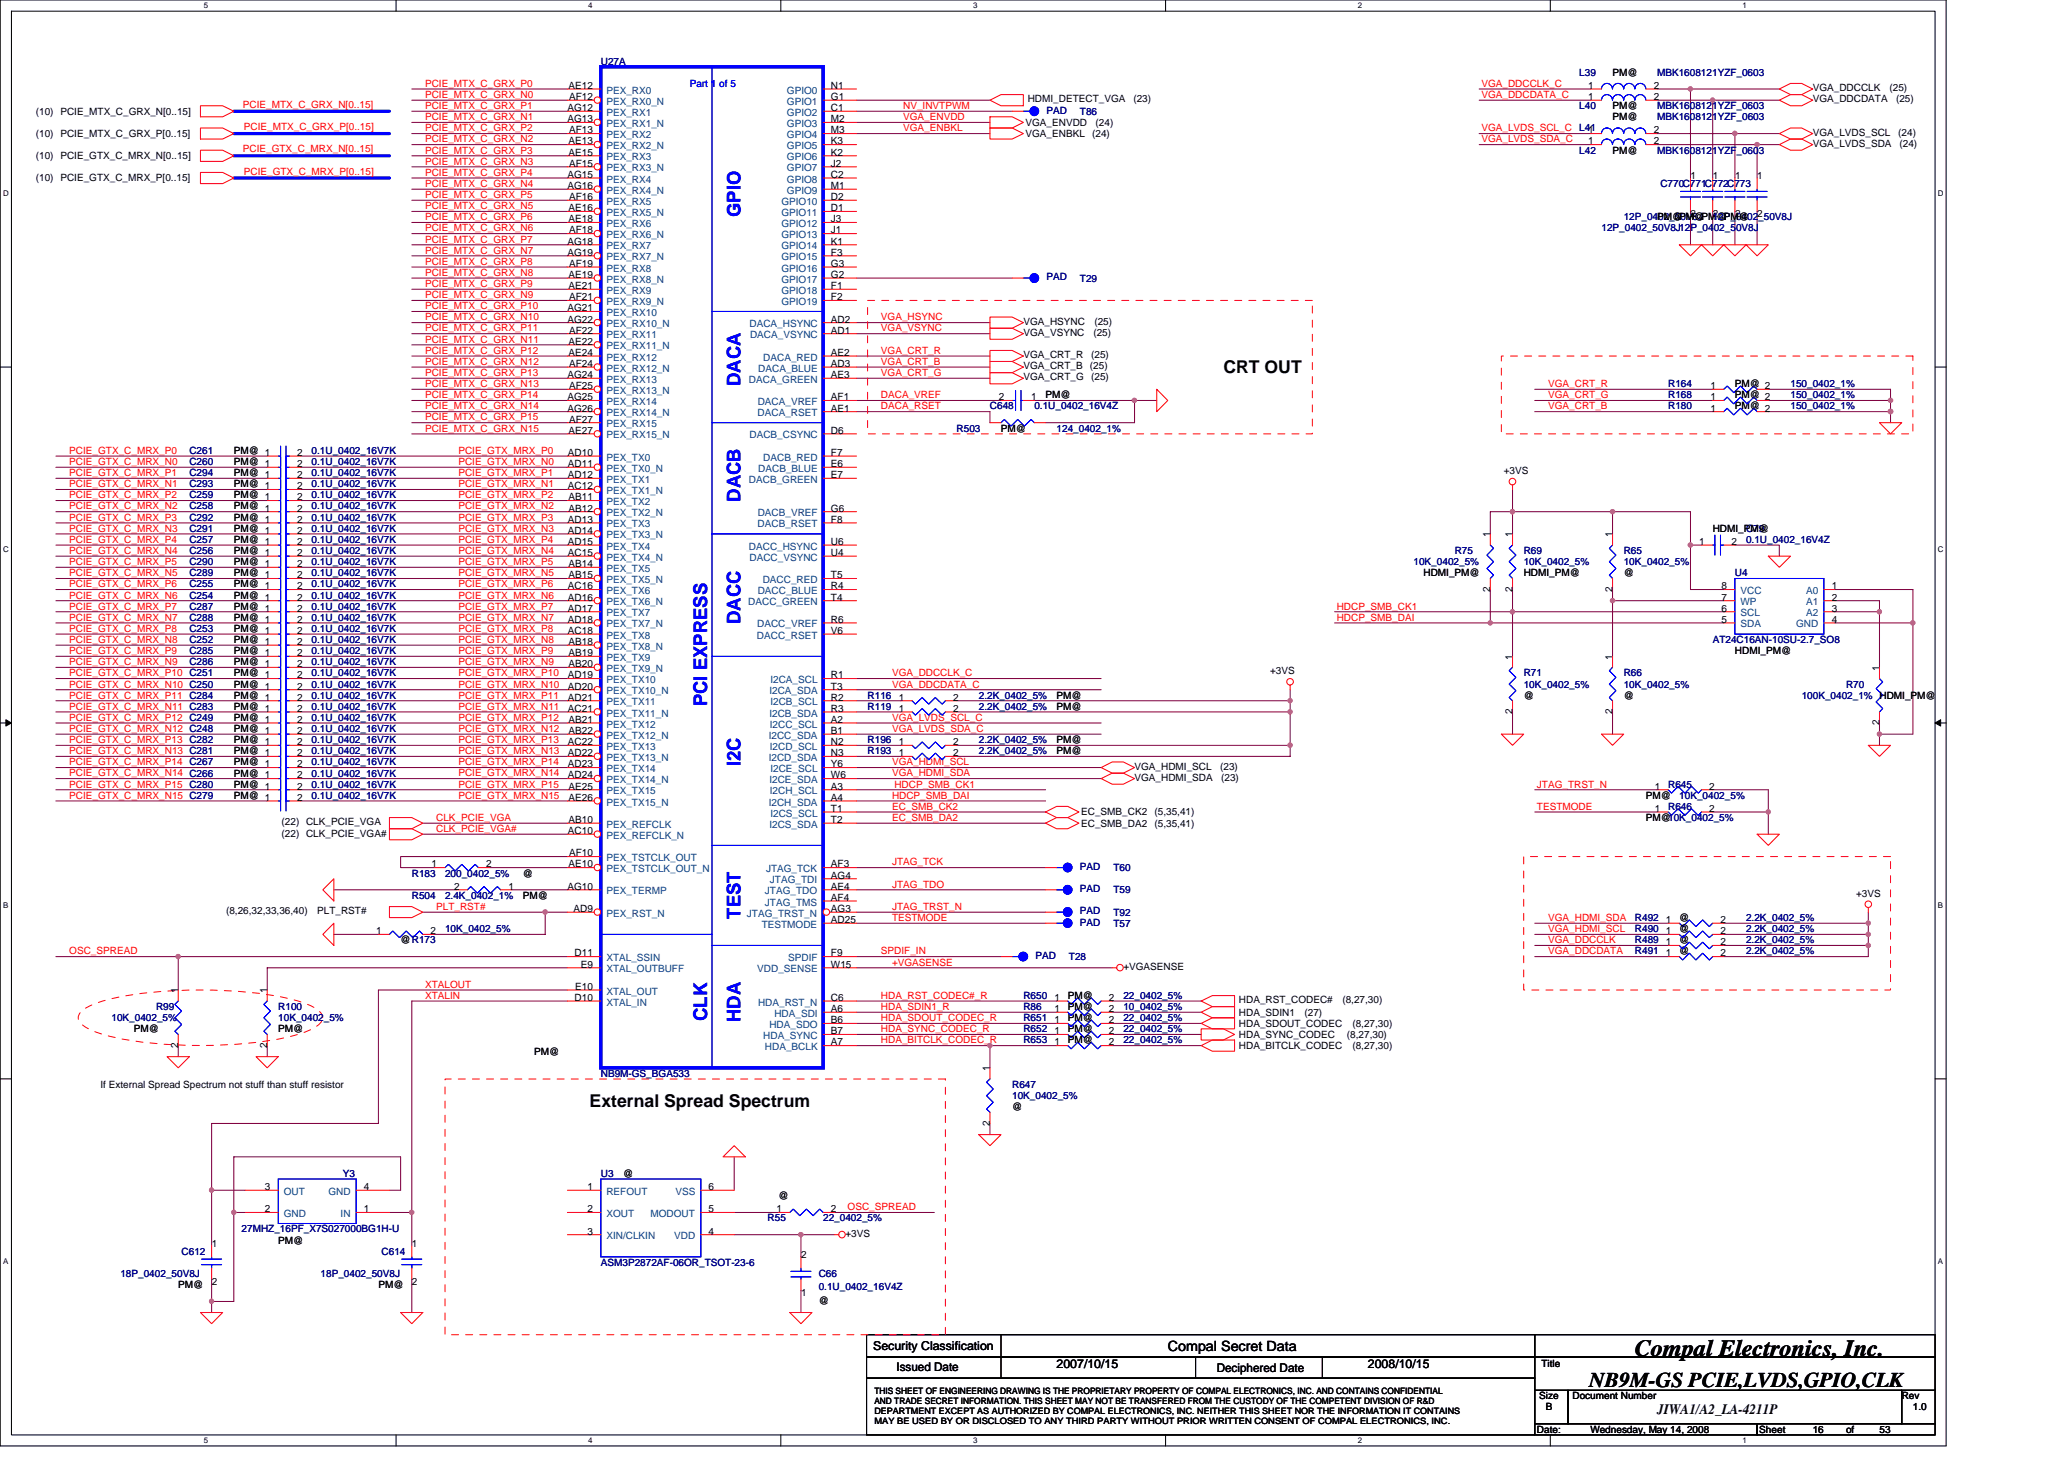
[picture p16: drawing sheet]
<svg xmlns="http://www.w3.org/2000/svg" width="297mm" height="210mm" viewBox="0 0 297 210" stroke-linecap="round" stroke-linejoin="round" font-family="sans-serif">
<defs><g id="words">
<text font-size="3.3" x="235.3" y="195.1">Compal Electronics, Inc.</text>
<text font-size="3" x="228.7" y="199.6">NB9M-GS PCIE,LVDS,GPIO,CLK</text>
<g font-size="2.7" fill="#00f">
<text x="106.5" y="31.2" transform="rotate(-90 106.5 31.2)">GPIO</text>
<text x="106.5" y="55.5" transform="rotate(-90 106.5 55.5)">DACA</text>
<text x="106.5" y="72.2" transform="rotate(-90 106.5 72.2)">DACB</text>
<text x="106.5" y="89.8" transform="rotate(-90 106.5 89.8)">DACC</text>
<text x="101.8" y="101.6" transform="rotate(-90 101.8 101.6)">PCI EXPRESS</text>
<text x="106.5" y="110.3" transform="rotate(-90 106.5 110.3)">I2C</text>
<text x="106.5" y="132.2" transform="rotate(-90 106.5 132.2)">TEST</text>
<text x="101.8" y="146.9" transform="rotate(-90 101.8 146.9)">CLK</text>
<text x="106.5" y="147.1" transform="rotate(-90 106.5 147.1)">HDA</text>
</g>
<g font-size="2.5">
<text x="176.1" y="53.6">CRT OUT</text>
<text x="84.9" y="159.2">External Spread Spectrum</text>
</g>
<text font-size="2.1" x="238.5" y="203.5">JIWA1/A2_LA-4211P</text>
<text font-size="2" x="168.1" y="194.3">Compal Secret Data</text>
<g font-size="1.8">
<text x="125.7" y="194.2">Security Classification</text>
<text x="152.1" y="196.8">2007/10/15</text>
<text x="196.9" y="196.8">2008/10/15</text>
</g>
<g font-size="1.7">
<text x="129" y="197.3">Issued Date</text>
<text x="175.1" y="197.4">Deciphered Date</text>
</g>
<g font-size="1.4" fill="#000080">
<text x="86.5" y="9.3">U27A</text>
<text x="227.3" y="10.9">L39</text>
<text x="238.5" y="10.9">MBK1608121YZF_0603</text>
<text x="150.6" y="16.3">PAD</text>
<text x="155.4" y="16.5">T86</text>
<text x="227.3" y="15.7">L40</text>
<text x="238.5" y="15.7">MBK1608121YZF_0603</text>
<text x="238.5" y="17.3">MBK1608121YZF_0603</text>
<text x="227.3" y="22.1">L42</text>
<text x="227.3" y="18.9">L41</text>
<text x="238.5" y="22.1">MBK1608121YZF_0603</text>
<text x="238.9" y="26.9">C770C771C772C773</text>
<text x="230.5" y="33.3">12P_0402_50V8J12P_0402_50V8J</text>
<text x="233.7" y="31.7">12P_0402_50V8JPM@PM@</text>
<text x="246.5" y="31.7">12P_0402_50V8J</text>
<text x="150.6" y="40.3">PAD</text>
<text x="155.4" y="40.5">T29</text>
<text x="142.5" y="58.9">C648</text>
<text x="148.9" y="58.9">0.1U_0402_16V4Z</text>
<text x="240.1" y="55.7">R164</text>
<text x="240.1" y="58.9">R180</text>
<text x="240.1" y="57.3">R168</text>
<text x="257.7" y="55.7">150_0402_1%</text>
<text x="257.7" y="58.9">150_0402_1%</text>
<text x="257.7" y="57.3">150_0402_1%</text>
<text x="27.3" y="65.3">C261</text>
<text x="44.8" y="65.3">0.1U_0402_16V7K</text>
<text x="137.7" y="62.1">R503</text>
<text x="152.1" y="62.1">124_0402_1%</text>
<text x="27.3" y="71.7">C259</text>
<text x="27.3" y="66.9">C260</text>
<text x="27.3" y="70.1">C293</text>
<text x="27.3" y="68.5">C294</text>
<text x="44.8" y="71.7">0.1U_0402_16V7K</text>
<text x="44.8" y="66.9">0.1U_0402_16V7K</text>
<text x="44.8" y="70.1">0.1U_0402_16V7K</text>
<text x="44.8" y="68.5">0.1U_0402_16V7K</text>
<text x="27.3" y="74.9">C292</text>
<text x="27.3" y="73.3">C258</text>
<text x="27.3" y="76.5">C291</text>
<text x="44.8" y="74.9">0.1U_0402_16V7K</text>
<text x="44.8" y="73.3">0.1U_0402_16V7K</text>
<text x="44.8" y="76.5">0.1U_0402_16V7K</text>
<text x="251.3" y="76.5">C79</text>
<text x="27.3" y="78.1">C257</text>
<text x="27.3" y="82.9">C289</text>
<text x="27.3" y="79.7">C256</text>
<text x="27.3" y="81.3">C290</text>
<text x="44.8" y="78.1">0.1U_0402_16V7K</text>
<text x="44.8" y="82.9">0.1U_0402_16V7K</text>
<text x="44.8" y="79.7">0.1U_0402_16V7K</text>
<text x="44.8" y="81.3">0.1U_0402_16V7K</text>
<text x="203.4" y="81.3">10K_0402_5%</text>
<text x="209.4" y="79.7">R75</text>
<text x="219.3" y="79.7">R69</text>
<text x="219.3" y="81.3">10K_0402_5%</text>
<text x="233.7" y="79.7">R65</text>
<text x="233.7" y="81.3">10K_0402_5%</text>
<text x="249.7" y="82.9">U4</text>
<text x="251.3" y="78.1">0.1U_0402_16V4Z</text>
<text x="27.3" y="84.5">C255</text>
<text x="27.3" y="89.3">C288</text>
<text x="27.3" y="87.7">C287</text>
<text x="27.3" y="86.1">C254</text>
<text x="44.8" y="84.5">0.1U_0402_16V7K</text>
<text x="44.8" y="89.3">0.1U_0402_16V7K</text>
<text x="44.8" y="87.7">0.1U_0402_16V7K</text>
<text x="44.8" y="86.1">0.1U_0402_16V7K</text>
<text x="27.3" y="94.1">C285</text>
<text x="27.3" y="92.5">C252</text>
<text x="27.3" y="95.7">C286</text>
<text x="27.3" y="90.9">C253</text>
<text x="44.8" y="94.1">0.1U_0402_16V7K</text>
<text x="44.8" y="92.5">0.1U_0402_16V7K</text>
<text x="44.8" y="95.7">0.1U_0402_16V7K</text>
<text x="44.8" y="90.9">0.1U_0402_16V7K</text>
<text x="246.5" y="92.5">AT24C16AN-10SU-2.7_SO8</text>
<text x="44.8" y="98.9">0.1U_0402_16V7K</text>
<text x="44.8" y="97.3">0.1U_0402_16V7K</text>
<text x="44.8" y="100.5">0.1U_0402_16V7K</text>
<text x="124.9" y="100.5">R116</text>
<text x="140.9" y="100.5">2.2K_0402_5%</text>
<text x="219.3" y="97.3">R71</text>
<text x="219.3" y="98.9">10K_0402_5%</text>
<text x="233.7" y="97.3">R66</text>
<text x="233.7" y="98.9">10K_0402_5%</text>
<text x="259.3" y="100.5">100K_0402_1% HDMI_PM@</text>
<text x="265.7" y="98.9">R70</text>
<text x="44.8" y="102.1">0.1U_0402_16V7K</text>
<text x="44.8" y="105.3">0.1U_0402_16V7K</text>
<text x="44.8" y="103.7">0.1U_0402_16V7K</text>
<text x="44.8" y="106.9">0.1U_0402_16V7K</text>
<text x="124.9" y="102.1">R119</text>
<text x="124.9" y="106.9">R196</text>
<text x="140.9" y="102.1">2.2K_0402_5%</text>
<text x="140.9" y="106.9">2.2K_0402_5%</text>
<text x="44.8" y="110.1">0.1U_0402_16V7K</text>
<text x="44.8" y="113.3">0.1U_0402_16V7K</text>
<text x="44.8" y="111.7">0.1U_0402_16V7K</text>
<text x="44.8" y="108.5">0.1U_0402_16V7K</text>
<text x="124.9" y="108.5">R193</text>
<text x="140.9" y="108.5">2.2K_0402_5%</text>
<text x="240.1" y="113.3">R645</text>
<text x="44.8" y="114.9">0.1U_0402_16V7K</text>
<text x="240.1" y="116.5">R646</text>
<text x="241.7" y="114.9">10K_0402_5%</text>
<text x="155.4" y="125.2">PAD</text>
<text x="160.2" y="125.3">T60</text>
<text x="59.3" y="129.3">R504</text>
<text x="59.3" y="126.1">R183</text>
<text x="64" y="129.3">2.4K_0402_1%</text>
<text x="64" y="126.1">200_0402_5%</text>
<text x="155.4" y="128.4">PAD</text>
<text x="155.4" y="131.6">PAD</text>
<text x="160.2" y="128.5">T59</text>
<text x="160.2" y="131.7">T92</text>
<text x="64" y="134.1">10K_0402_5%</text>
<text x="149" y="138">PAD</text>
<text x="155.4" y="133.2">PAD</text>
<text x="160.2" y="133.3">T57</text>
<text x="235.3" y="137.3">R491</text>
<text x="235.3" y="132.5">R492</text>
<text x="235.3" y="135.7">R489</text>
<text x="235.3" y="134.1">R490</text>
<text x="251.3" y="137.3">2.2K_0402_5%</text>
<text x="251.3" y="132.5">2.2K_0402_5%</text>
<text x="251.3" y="135.7">2.2K_0402_5%</text>
<text x="251.3" y="134.1">2.2K_0402_5%</text>
<text x="147.3" y="143.7">R650</text>
<text x="153.8" y="138.1">T28</text>
<text x="161.7" y="143.7">22_0402_5%</text>
<text x="16" y="146.9">10K_0402_5%</text>
<text x="22.5" y="145.3">R99</text>
<text x="40" y="145.3">R100</text>
<text x="40" y="146.9">10K_0402_5%</text>
<text x="147.3" y="148.5">R652</text>
<text x="147.3" y="146.9">R651</text>
<text x="147.3" y="145.3">R86</text>
<text x="161.7" y="148.5">22_0402_5%</text>
<text x="161.7" y="146.9">22_0402_5%</text>
<text x="161.7" y="145.3">10_0402_5%</text>
<text x="86.5" y="154.9">NB9M-GS_BGA533</text>
<text x="147.3" y="150.1">R653</text>
<text x="161.7" y="150.1">22_0402_5%</text>
<text x="145.7" y="156.5">R647</text>
<text x="145.7" y="158.1">10K_0402_5%</text>
<text x="49.3" y="169.3">Y3</text>
<text x="86.5" y="169.3">U3</text>
<text x="34.8" y="177.3">27MHZ_16PF_X7S027000BG1H-U</text>
<text x="110.5" y="175.7">R55</text>
<text x="118.5" y="175.7">22_0402_5%</text>
<text x="17.3" y="183.7">18P_0402_50V8J</text>
<text x="26.1" y="180.5">C612</text>
<text x="46.1" y="183.7">18P_0402_50V8J</text>
<text x="54.9" y="180.5">C614</text>
<text x="86.5" y="182.1">ASM3P2872AF-06OR_TSOT-23-6</text>
<text x="117.8" y="183.7">C66</text>
<text x="117.8" y="185.7">0.1U_0402_16V4Z</text>
</g>
<g font-size="1.4">
<text x="232.1" y="10.9">PM@</text>
<text x="5.2" y="16.5">(10) PCIE_MTX_C_GRX_N[0..15]</text>
<text x="81.7" y="16">AG12</text>
<text x="81.7" y="17.6">AG13</text>
<text x="81.8" y="12.8">AE12</text>
<text x="81.9" y="14.4">AF12</text>
<text x="119.6" y="12.8">N1</text>
<text x="119.6" y="14.4">G1</text>
<text x="119.6" y="16">C1</text>
<text x="119.6" y="17.6">M2</text>
<text x="147.9" y="14.7">HDMI_DETECT_VGA</text>
<text x="163.1" y="14.7">(23)</text>
<text x="228.6" y="14.4">1</text>
<text x="228.6" y="12.8">1</text>
<text x="232.1" y="17.3">PM@</text>
<text x="232.1" y="15.7">PM@</text>
<text x="238" y="14.4">2</text>
<text x="238" y="12.8">2</text>
<text x="260.9" y="14.7">VGA_DDCDATA</text>
<text x="260.9" y="13.1">VGA_DDCCLK</text>
<text x="271.9" y="13.1">(25)</text>
<text x="272.9" y="14.7">(25)</text>
<text x="5.2" y="19.7">(10) PCIE_MTX_C_GRX_P[0..15]</text>
<text x="5.2" y="22.9">(10) PCIE_GTX_C_MRX_N[0..15]</text>
<text x="81.8" y="20.8">AE13</text>
<text x="81.8" y="22.4">AE15</text>
<text x="81.9" y="19.2">AF13</text>
<text x="81.9" y="24">AF15</text>
<text x="119.6" y="19.2">M3</text>
<text x="119.6" y="20.8">K3</text>
<text x="119.6" y="22.4">K2</text>
<text x="119.6" y="24">J2</text>
<text x="147.6" y="18.1">VGA_ENVDD</text>
<text x="147.6" y="19.7">VGA_ENBKL</text>
<text x="157.2" y="19.7">(24)</text>
<text x="157.7" y="18.1">(24)</text>
<text x="228.6" y="20.8">1</text>
<text x="228.6" y="19.2">1</text>
<text x="232.1" y="22.1">PM@</text>
<text x="238" y="20.8">2</text>
<text x="238" y="19.2">2</text>
<text x="260.9" y="19.5">VGA_LVDS_SCL</text>
<text x="260.9" y="21.1">VGA_LVDS_SDA</text>
<text x="273.2" y="19.5">(24)</text>
<text x="273.4" y="21.1">(24)</text>
<text x="5.2" y="26.1">(10) PCIE_GTX_C_MRX_P[0..15]</text>
<text x="81.7" y="25.6">AG15</text>
<text x="81.7" y="27.2">AG16</text>
<text x="81.9" y="28.8">AF16</text>
<text x="119.6" y="28.8">D2</text>
<text x="119.6" y="25.6">C2</text>
<text x="119.6" y="27.2">M1</text>
<text x="243.3" y="25.8">1</text>
<text x="246.5" y="25.8">1</text>
<text x="249.7" y="25.8">1</text>
<text x="252.9" y="25.8">1</text>
<text x="81.7" y="35.2">AG18</text>
<text x="81.8" y="30.4">AE16</text>
<text x="81.8" y="32">AE18</text>
<text x="81.9" y="33.6">AF18</text>
<text x="119.6" y="30.4">D1</text>
<text x="119.6" y="33.6">J1</text>
<text x="119.6" y="35.2">K1</text>
<text x="119.6" y="32">J3</text>
<text x="238.5" y="31.7">PM@PM@</text>
<text x="243.3" y="31.2">2</text>
<text x="246.5" y="31.2">2</text>
<text x="249.7" y="31.2">2</text>
<text x="252.9" y="31.2">2</text>
<text x="81.7" y="36.8">AG19</text>
<text x="81.8" y="40">AE19</text>
<text x="81.8" y="41.6">AE21</text>
<text x="81.9" y="38.4">AF19</text>
<text x="119.6" y="36.8">F3</text>
<text x="119.6" y="38.4">G3</text>
<text x="119.6" y="40">G2</text>
<text x="119.6" y="41.6">F1</text>
<text x="81.7" y="44.8">AG21</text>
<text x="81.7" y="46.4">AG22</text>
<text x="81.9" y="43.2">AF21</text>
<text x="81.9" y="48">AF22</text>
<text x="119.6" y="43.2">F2</text>
<text x="119.6" y="46.4">AD2</text>
<text x="119.6" y="48">AD1</text>
<text x="147.3" y="46.7">VGA_HSYNC</text>
<text x="157.5" y="46.7">(25)</text>
<text x="81.8" y="49.6">AE22</text>
<text x="81.8" y="51.2">AE24</text>
<text x="81.9" y="52.8">AF24</text>
<text x="119.6" y="51.2">AE2</text>
<text x="119.6" y="52.8">AD3</text>
<text x="147.3" y="48.3">VGA_VSYNC</text>
<text x="147.3" y="51.5">VGA_CRT_R</text>
<text x="147.3" y="53.1">VGA_CRT_B</text>
<text x="156.9" y="53.1">(25)</text>
<text x="157" y="51.5">(25)</text>
<text x="157.3" y="48.3">(25)</text>
<text x="81.7" y="54.4">AG24</text>
<text x="81.7" y="57.6">AG25</text>
<text x="81.7" y="59.2">AG26</text>
<text x="81.9" y="56">AF25</text>
<text x="119.6" y="57.6">AF1</text>
<text x="119.6" y="54.4">AE3</text>
<text x="119.6" y="59.2">AE1</text>
<text x="143.7" y="57.6">2</text>
<text x="147.3" y="54.7">VGA_CRT_G</text>
<text x="148.4" y="57.6">1</text>
<text x="150.5" y="57.3">PM@</text>
<text x="157" y="54.7">(25)</text>
<text x="246.1" y="56">1</text>
<text x="246.1" y="59.2">1</text>
<text x="246.1" y="57.6">1</text>
<text x="249.7" y="55.7">PM@ 2</text>
<text x="249.7" y="58.9">PM@ 2</text>
<text x="249.7" y="57.3">PM@ 2</text>
<text x="33.7" y="65.3">PM@ 1</text>
<text x="42.8" y="65.6">2</text>
<text x="81.7" y="65.6">AD10</text>
<text x="81.8" y="62.4">AE27</text>
<text x="81.9" y="60.8">AF27</text>
<text x="119.6" y="62.4">D6</text>
<text x="119.6" y="65.6">F7</text>
<text x="144.1" y="62.1">PM@</text>
<text x="33.7" y="71.7">PM@ 1</text>
<text x="33.7" y="66.9">PM@ 1</text>
<text x="33.7" y="70.1">PM@ 1</text>
<text x="33.7" y="68.5">PM@ 1</text>
<text x="42.8" y="72">2</text>
<text x="42.8" y="67.2">2</text>
<text x="42.8" y="70.4">2</text>
<text x="42.8" y="68.8">2</text>
<text x="81.7" y="67.2">AD11</text>
<text x="81.7" y="68.8">AD12</text>
<text x="81.7" y="70.4">AC12</text>
<text x="81.8" y="72">AB11</text>
<text x="119.6" y="67.2">E6</text>
<text x="119.6" y="68.8">E7</text>
<text x="216.4" y="68.2">+3VS</text>
<text x="33.7" y="74.9">PM@ 1</text>
<text x="33.7" y="73.3">PM@ 1</text>
<text x="33.7" y="76.5">PM@ 1</text>
<text x="42.8" y="75.2">2</text>
<text x="42.8" y="73.6">2</text>
<text x="42.8" y="76.8">2</text>
<text x="81.7" y="75.2">AD13</text>
<text x="81.7" y="76.8">AD14</text>
<text x="81.8" y="73.6">AB12</text>
<text x="119.6" y="73.6">G6</text>
<text x="119.6" y="75.2">F8</text>
<text x="214.5" y="77.3" transform="rotate(-90 214.5 77.3)">1</text>
<text x="217.7" y="77.3" transform="rotate(-90 217.7 77.3)">1</text>
<text x="232" y="77.3" transform="rotate(-90 232 77.3)">1</text>
<text x="246.5" y="76.5">HDMI_PM@</text>
<text x="33.7" y="78.1">PM@ 1</text>
<text x="33.7" y="82.9">PM@ 1</text>
<text x="33.7" y="79.7">PM@ 1</text>
<text x="33.7" y="81.3">PM@ 1</text>
<text x="42.8" y="78.4">2</text>
<text x="42.8" y="83.2">2</text>
<text x="42.8" y="80">2</text>
<text x="42.8" y="81.6">2</text>
<text x="81.7" y="78.4">AD15</text>
<text x="81.7" y="80">AC15</text>
<text x="81.8" y="81.6">AB14</text>
<text x="81.8" y="83.2">AB15</text>
<text x="119.6" y="80">U4</text>
<text x="119.6" y="78.4">U6</text>
<text x="119.6" y="83.2">T5</text>
<text x="204.9" y="82.9">HDMI_PM@</text>
<text x="219.3" y="82.9">HDMI_PM@</text>
<text x="233.7" y="82.9">@</text>
<text x="244.6" y="78.4">1</text>
<text x="249.2" y="78.4">2</text>
<text x="33.7" y="84.5">PM@ 1</text>
<text x="33.7" y="89.3">PM@ 1</text>
<text x="33.7" y="87.7">PM@ 1</text>
<text x="33.7" y="86.1">PM@ 1</text>
<text x="42.8" y="84.8">2</text>
<text x="42.8" y="89.6">2</text>
<text x="42.8" y="88">2</text>
<text x="42.8" y="86.4">2</text>
<text x="81.7" y="84.8">AC16</text>
<text x="81.7" y="86.4">AD16</text>
<text x="81.7" y="88">AD17</text>
<text x="81.7" y="89.6">AD18</text>
<text x="119.6" y="84.8">R4</text>
<text x="119.6" y="89.6">R6</text>
<text x="119.6" y="86.4">T4</text>
<text x="214.5" y="85.2" transform="rotate(-90 214.5 85.2)">2</text>
<text x="217.7" y="85.2" transform="rotate(-90 217.7 85.2)">2</text>
<text x="232" y="85.2" transform="rotate(-90 232 85.2)">2</text>
<text x="247.8" y="89.6">5</text>
<text x="247.8" y="88">6</text>
<text x="247.8" y="84.8">8</text>
<text x="247.8" y="86.4">7</text>
<text x="263.6" y="84.8">1</text>
<text x="263.6" y="86.4">2</text>
<text x="263.6" y="88">3</text>
<text x="263.6" y="89.6">4</text>
<text x="33.7" y="94.1">PM@ 1</text>
<text x="33.7" y="92.5">PM@ 1</text>
<text x="33.7" y="95.7">PM@ 1</text>
<text x="33.7" y="90.9">PM@ 1</text>
<text x="42.8" y="94.4">2</text>
<text x="42.8" y="92.8">2</text>
<text x="42.8" y="96">2</text>
<text x="42.8" y="91.2">2</text>
<text x="81.7" y="91.2">AC18</text>
<text x="81.8" y="92.8">AB18</text>
<text x="81.8" y="94.4">AB19</text>
<text x="81.8" y="96">AB20</text>
<text x="119.6" y="91.2">V6</text>
<text x="217.7" y="94.9" transform="rotate(-90 217.7 94.9)">1</text>
<text x="232" y="94.9" transform="rotate(-90 232 94.9)">1</text>
<text x="249.7" y="94.1">HDMI_PM@</text>
<text x="33.7" y="98.9">PM@ 1</text>
<text x="33.7" y="97.3">PM@ 1</text>
<text x="33.7" y="100.5">PM@ 1</text>
<text x="42.8" y="99.2">2</text>
<text x="42.8" y="97.6">2</text>
<text x="42.8" y="100.8">2</text>
<text x="81.7" y="97.6">AD19</text>
<text x="81.7" y="99.2">AD20</text>
<text x="81.7" y="100.8">AD21</text>
<text x="119.6" y="99.2">T3</text>
<text x="119.6" y="97.6">R1</text>
<text x="119.6" y="100.8">R2</text>
<text x="129.3" y="100.8">1</text>
<text x="137.2" y="100.8">2</text>
<text x="152.1" y="100.5">PM@</text>
<text x="182.8" y="97">+3VS</text>
<text x="219.3" y="100.5">@</text>
<text x="233.7" y="100.5">@</text>
<text x="270.5" y="96.5" transform="rotate(-90 270.5 96.5)">1</text>
<text x="33.7" y="102.1">PM@ 1</text>
<text x="33.7" y="103.7">PM@ 1</text>
<text x="33.7" y="105.3">PM@ 1</text>
<text x="33.7" y="106.9">PM@ 1</text>
<text x="42.8" y="102.4">2</text>
<text x="42.8" y="105.6">2</text>
<text x="42.8" y="104">2</text>
<text x="42.8" y="107.2">2</text>
<text x="81.7" y="102.4">AC21</text>
<text x="81.7" y="107.2">AC22</text>
<text x="81.8" y="104">AB21</text>
<text x="81.8" y="105.6">AB22</text>
<text x="119.6" y="102.4">R3</text>
<text x="119.6" y="104">A2</text>
<text x="119.6" y="107.2">N2</text>
<text x="119.6" y="105.6">B1</text>
<text x="129.3" y="102.4">1</text>
<text x="129.3" y="107.2">1</text>
<text x="137.2" y="102.4">2</text>
<text x="137.2" y="107.2">2</text>
<text x="152.1" y="102.1">PM@</text>
<text x="152.1" y="106.9">PM@</text>
<text x="217.7" y="102.7" transform="rotate(-90 217.7 102.7)">2</text>
<text x="232" y="102.7" transform="rotate(-90 232 102.7)">2</text>
<text x="270.5" y="104.4" transform="rotate(-90 270.5 104.4)">2</text>
<text x="33.7" y="110.1">PM@ 1</text>
<text x="33.7" y="113.3">PM@ 1</text>
<text x="33.7" y="111.7">PM@ 1</text>
<text x="33.7" y="108.5">PM@ 1</text>
<text x="42.8" y="110.4">2</text>
<text x="42.8" y="113.6">2</text>
<text x="42.8" y="112">2</text>
<text x="42.8" y="108.8">2</text>
<text x="81.7" y="108.8">AD22</text>
<text x="81.7" y="110.4">AD23</text>
<text x="81.7" y="112">AD24</text>
<text x="81.8" y="113.6">AE25</text>
<text x="119.6" y="112">W6</text>
<text x="119.6" y="110.4">Y6</text>
<text x="119.6" y="113.6">A3</text>
<text x="119.6" y="108.8">N3</text>
<text x="129.3" y="108.8">1</text>
<text x="137.2" y="108.8">2</text>
<text x="152.1" y="108.5">PM@</text>
<text x="163.3" y="110.7">VGA_HDMI_SCL</text>
<text x="163.3" y="112.4">VGA_HDMI_SDA</text>
<text x="175.6" y="110.7">(23)</text>
<text x="175.7" y="112.4">(23)</text>
<text x="238.1" y="113.6">1</text>
<text x="246" y="113.6">2</text>
<text x="33.7" y="114.9">PM@ 1</text>
<text x="40.5" y="118.7">(22) CLK_PCIE_VGA</text>
<text x="42.8" y="115.2">2</text>
<text x="81.7" y="120">AC10</text>
<text x="81.8" y="118.4">AB10</text>
<text x="81.8" y="115.2">AE26</text>
<text x="119.6" y="118.4">T2</text>
<text x="119.6" y="116.8">T1</text>
<text x="119.6" y="115.2">A4</text>
<text x="155.6" y="118.9">EC_SMB_DA2</text>
<text x="155.6" y="117.3">EC_SMB_CK2</text>
<text x="166.2" y="118.9">(5,35,41)</text>
<text x="166.2" y="117.3">(5,35,41)</text>
<text x="236.9" y="114.9">PM@</text>
<text x="236.9" y="118.1">PM@10K_0402_5%</text>
<text x="238.1" y="116.8">1</text>
<text x="246" y="116.8">2</text>
<text x="40.5" y="120.4">(22) CLK_PCIE_VGA#</text>
<text x="62.1" y="124.8">1</text>
<text x="70" y="124.8">2</text>
<text x="81.8" y="124.8">AE10</text>
<text x="81.9" y="123.2">AF10</text>
<text x="119.6" y="124.8">AF3</text>
<text x="32.5" y="131.6">(8,26,32,33,36,40)</text>
<text x="45.7" y="131.6">PLT_RST#</text>
<text x="65.3" y="128">2</text>
<text x="73.2" y="128">1</text>
<text x="75.3" y="129.3">PM@</text>
<text x="75.3" y="126.1">@</text>
<text x="81.7" y="128">AG10</text>
<text x="82.5" y="131.2">AD9</text>
<text x="119.6" y="128">AE4</text>
<text x="119.6" y="129.6">AF4</text>
<text x="119.6" y="131.2">AG3</text>
<text x="119.6" y="126.4">AG4</text>
<text x="267.1" y="129">+3VS</text>
<text x="54.1" y="134.4">1</text>
<text x="57.7" y="135.7">@R173</text>
<text x="62" y="134.4">2</text>
<text x="82.7" y="137.6">D11</text>
<text x="119.6" y="137.6">F9</text>
<text x="119.6" y="132.8">AD25</text>
<text x="239.8" y="137.6">1</text>
<text x="239.8" y="132.8">1</text>
<text x="239.8" y="136">1</text>
<text x="239.8" y="134.4">1</text>
<text x="241.7" y="137.3">@</text>
<text x="241.7" y="132.5">@</text>
<text x="241.7" y="135.7">@</text>
<text x="241.7" y="134.1">@</text>
<text x="247.6" y="137.6">2</text>
<text x="247.6" y="132.8">2</text>
<text x="247.6" y="136">2</text>
<text x="247.6" y="134.4">2</text>
<text x="25.6" y="142.9" transform="rotate(-90 25.6 142.9)">1</text>
<text x="38.4" y="142.9" transform="rotate(-90 38.4 142.9)">1</text>
<text x="82.7" y="144">D10</text>
<text x="82.8" y="142.4">E10</text>
<text x="83.6" y="139.2">E9</text>
<text x="119.6" y="144">C6</text>
<text x="119.6" y="139.2">W15</text>
<text x="151.7" y="144">1</text>
<text x="153.7" y="143.7">PM@</text>
<text x="159.6" y="144">2</text>
<text x="161.7" y="139.6">+VGASENSE</text>
<text x="19.3" y="148.5">PM@</text>
<text x="40" y="148.5">PM@</text>
<text x="119.6" y="145.6">A6</text>
<text x="119.6" y="147.2">B6</text>
<text x="119.6" y="148.8">B7</text>
<text x="151.7" y="148.8">1</text>
<text x="151.7" y="147.2">1</text>
<text x="151.7" y="145.6">1</text>
<text x="153.7" y="148.5">PM@</text>
<text x="153.7" y="146.9">PM@</text>
<text x="153.7" y="145.3">PM@</text>
<text x="159.6" y="148.8">2</text>
<text x="159.6" y="147.2">2</text>
<text x="159.6" y="145.6">2</text>
<text x="178.3" y="144.4">HDA_RST_CODEC#</text>
<text x="178.3" y="147.7">HDA_SDOUT_CODEC</text>
<text x="178.3" y="149.3">HDA_SYNC_CODEC</text>
<text x="178.3" y="146.1">HDA_SDIN1</text>
<text x="187.7" y="146.1">(27)</text>
<text x="193.2" y="144.4">(8,27,30)</text>
<text x="193.8" y="149.3">(8,27,30)</text>
<text x="194.6" y="147.7">(8,27,30)</text>
<text x="25.6" y="150.7" transform="rotate(-90 25.6 150.7)">2</text>
<text x="38.4" y="150.7" transform="rotate(-90 38.4 150.7)">2</text>
<text x="76.9" y="151.7">PM@</text>
<text x="119.6" y="150.4">A7</text>
<text x="142.4" y="154.1" transform="rotate(-90 142.4 154.1)">1</text>
<text x="151.7" y="150.4">1</text>
<text x="153.7" y="150.1">PM@</text>
<text x="159.6" y="150.4">2</text>
<text x="178.3" y="150.9">HDA_BITCLK_CODEC</text>
<text x="194.6" y="150.9">(8,27,30)</text>
<text x="14.5" y="156.5">If External Spread Spectrum not stuff than stuff resistor</text>
<text x="142.4" y="161.9" transform="rotate(-90 142.4 161.9)">2</text>
<text x="145.7" y="159.7">@</text>
<text x="38.1" y="171.2">3</text>
<text x="52.4" y="171.2">4</text>
<text x="84.5" y="171.2">1</text>
<text x="89.7" y="169.3">@</text>
<text x="102" y="171.2">6</text>
<text x="112.1" y="172.5">@</text>
<text x="30.5" y="179.4">1</text>
<text x="38.1" y="174.4">2</text>
<text x="40" y="178.9">PM@</text>
<text x="52.4" y="174.4">1</text>
<text x="59.3" y="179.4">1</text>
<text x="84.5" y="177.6">3</text>
<text x="84.5" y="174.4">2</text>
<text x="102" y="177.6">4</text>
<text x="102" y="174.4">5</text>
<text x="111.7" y="174.4">1</text>
<text x="119.6" y="174.4">2</text>
<text x="121.7" y="178">+3VS</text>
<text x="25.7" y="185.3">PM@</text>
<text x="30.5" y="184.8">2</text>
<text x="54.5" y="185.3">PM@</text>
<text x="59.3" y="184.8">2</text>
<text x="115.3" y="181">2</text>
<text x="115.3" y="186.4">1</text>
<text x="117.8" y="187.6">@</text>
<text x="221.8" y="196.7">Title</text>
<text x="221.5" y="201.3">Size</text>
<text x="222.5" y="202.9">B</text>
<text x="226.3" y="201.3">Document Number</text>
<text x="273.7" y="201.3">Rev</text>
<text x="275.3" y="202.9">1.0</text>
<text x="221.2" y="206.1">Date:</text>
<text x="228.9" y="206.1">Wednesday, May 14, 2008</text>
<text x="253.2" y="206.1">Sheet</text>
<text x="260.9" y="206.1">16</text>
<text x="265.7" y="206.1">of</text>
<text x="270.5" y="206.1">53</text>
</g>
<g font-size="1.4" fill="#f00">
<text x="34.9" y="15.5">PCIE_MTX_C_GRX_N[0..15]</text>
<text x="61.2" y="17.3">PCIE_MTX_C_GRX_N1</text>
<text x="61.2" y="15.7">PCIE_MTX_C_GRX_P1</text>
<text x="61.2" y="12.5">PCIE_MTX_C_GRX_P0</text>
<text x="61.2" y="14.1">PCIE_MTX_C_GRX_N0</text>
<text x="130" y="17.3">VGA_ENVDD</text>
<text x="130" y="15.7">NV_INVTPWM</text>
<text x="213.2" y="14.1">VGA_DDCDATA_C</text>
<text x="213.2" y="12.5">VGA_DDCCLK_C</text>
<text x="34.9" y="21.9">PCIE_GTX_C_MRX_N[0..15]</text>
<text x="35.1" y="18.7">PCIE_MTX_C_GRX_P[0..15]</text>
<text x="61.2" y="18.9">PCIE_MTX_C_GRX_P2</text>
<text x="61.2" y="20.5">PCIE_MTX_C_GRX_N2</text>
<text x="61.2" y="23.7">PCIE_MTX_C_GRX_N3</text>
<text x="61.2" y="22.1">PCIE_MTX_C_GRX_P3</text>
<text x="130" y="18.9">VGA_ENBKL</text>
<text x="213.2" y="18.9">VGA_LVDS_SCL_C</text>
<text x="213.2" y="20.5">VGA_LVDS_SDA_C</text>
<text x="35.1" y="25.1">PCIE_GTX_C_MRX_P[0..15]</text>
<text x="61.2" y="26.9">PCIE_MTX_C_GRX_N4</text>
<text x="61.2" y="25.3">PCIE_MTX_C_GRX_P4</text>
<text x="61.2" y="28.5">PCIE_MTX_C_GRX_P5</text>
<text x="61.2" y="30.1">PCIE_MTX_C_GRX_N5</text>
<text x="61.2" y="33.3">PCIE_MTX_C_GRX_N6</text>
<text x="61.2" y="31.7">PCIE_MTX_C_GRX_P6</text>
<text x="61.2" y="34.9">PCIE_MTX_C_GRX_P7</text>
<text x="61.2" y="36.5">PCIE_MTX_C_GRX_N7</text>
<text x="61.2" y="39.7">PCIE_MTX_C_GRX_N8</text>
<text x="61.2" y="38.1">PCIE_MTX_C_GRX_P8</text>
<text x="61.2" y="41.3">PCIE_MTX_C_GRX_P9</text>
<text x="61.2" y="42.9">PCIE_MTX_C_GRX_N9</text>
<text x="61.2" y="46.1">PCIE_MTX_C_GRX_N10</text>
<text x="61.2" y="44.5">PCIE_MTX_C_GRX_P10</text>
<text x="61.2" y="47.7">PCIE_MTX_C_GRX_P11</text>
<text x="126.8" y="46.1">VGA_HSYNC</text>
<text x="126.8" y="47.7">VGA_VSYNC</text>
<text x="61.2" y="49.3">PCIE_MTX_C_GRX_N11</text>
<text x="61.2" y="52.5">PCIE_MTX_C_GRX_N12</text>
<text x="61.2" y="50.9">PCIE_MTX_C_GRX_P12</text>
<text x="126.8" y="50.9">VGA_CRT_R</text>
<text x="126.8" y="52.5">VGA_CRT_B</text>
<text x="61.2" y="54.1">PCIE_MTX_C_GRX_P13</text>
<text x="61.2" y="55.7">PCIE_MTX_C_GRX_N13</text>
<text x="61.2" y="57.3">PCIE_MTX_C_GRX_P14</text>
<text x="61.2" y="58.9">PCIE_MTX_C_GRX_N14</text>
<text x="126.8" y="57.3">DACA_VREF</text>
<text x="126.8" y="58.9">DACA_RSET</text>
<text x="126.8" y="54.1">VGA_CRT_G</text>
<text x="222.8" y="55.7">VGA_CRT_R</text>
<text x="222.8" y="57.3">VGA_CRT_G</text>
<text x="222.8" y="58.9">VGA_CRT_B</text>
<text x="10" y="65.3">PCIE_GTX_C_MRX_P0</text>
<text x="61.2" y="60.5">PCIE_MTX_C_GRX_P15</text>
<text x="61.2" y="62.1">PCIE_MTX_C_GRX_N15</text>
<text x="66" y="65.3">PCIE_GTX_MRX_P0</text>
<text x="10" y="66.9">PCIE_GTX_C_MRX_N0</text>
<text x="10" y="71.7">PCIE_GTX_C_MRX_P2</text>
<text x="10" y="70.1">PCIE_GTX_C_MRX_N1</text>
<text x="10" y="68.5">PCIE_GTX_C_MRX_P1</text>
<text x="66" y="66.9">PCIE_GTX_MRX_N0</text>
<text x="66" y="70.1">PCIE_GTX_MRX_N1</text>
<text x="66" y="68.5">PCIE_GTX_MRX_P1</text>
<text x="66" y="71.7">PCIE_GTX_MRX_P2</text>
<text x="10" y="73.3">PCIE_GTX_C_MRX_N2</text>
<text x="10" y="74.9">PCIE_GTX_C_MRX_P3</text>
<text x="10" y="76.5">PCIE_GTX_C_MRX_N3</text>
<text x="66" y="74.9">PCIE_GTX_MRX_P3</text>
<text x="66" y="76.5">PCIE_GTX_MRX_N3</text>
<text x="66" y="73.3">PCIE_GTX_MRX_N2</text>
<text x="10" y="78.1">PCIE_GTX_C_MRX_P4</text>
<text x="10" y="79.7">PCIE_GTX_C_MRX_N4</text>
<text x="10" y="81.3">PCIE_GTX_C_MRX_P5</text>
<text x="10" y="82.9">PCIE_GTX_C_MRX_N5</text>
<text x="66" y="79.7">PCIE_GTX_MRX_N4</text>
<text x="66" y="81.3">PCIE_GTX_MRX_P5</text>
<text x="66" y="78.1">PCIE_GTX_MRX_P4</text>
<text x="66" y="82.9">PCIE_GTX_MRX_N5</text>
<text x="10" y="86.1">PCIE_GTX_C_MRX_N6</text>
<text x="10" y="84.5">PCIE_GTX_C_MRX_P6</text>
<text x="10" y="87.7">PCIE_GTX_C_MRX_P7</text>
<text x="10" y="89.3">PCIE_GTX_C_MRX_N7</text>
<text x="66" y="86.1">PCIE_GTX_MRX_N6</text>
<text x="66" y="84.5">PCIE_GTX_MRX_P6</text>
<text x="66" y="89.3">PCIE_GTX_MRX_N7</text>
<text x="66" y="87.7">PCIE_GTX_MRX_P7</text>
<text x="192.4" y="87.7">HDCP_SMB_CK1</text>
<text x="192.4" y="89.3">HDCP_SMB_DAI</text>
<text x="10" y="94.1">PCIE_GTX_C_MRX_P9</text>
<text x="10" y="95.7">PCIE_GTX_C_MRX_N9</text>
<text x="10" y="90.9">PCIE_GTX_C_MRX_P8</text>
<text x="10" y="92.5">PCIE_GTX_C_MRX_N8</text>
<text x="66" y="90.9">PCIE_GTX_MRX_P8</text>
<text x="66" y="92.5">PCIE_GTX_MRX_N8</text>
<text x="66" y="94.1">PCIE_GTX_MRX_P9</text>
<text x="66" y="95.7">PCIE_GTX_MRX_N9</text>
<text x="10" y="98.9">PCIE_GTX_C_MRX_N10 C250</text>
<text x="10" y="97.3">PCIE_GTX_C_MRX_P10 C251</text>
<text x="10" y="100.5">PCIE_GTX_C_MRX_P11 C284</text>
<text x="66" y="98.9">PCIE_GTX_MRX_N10</text>
<text x="66" y="97.3">PCIE_GTX_MRX_P10</text>
<text x="66" y="100.5">PCIE_GTX_MRX_P11</text>
<text x="128.4" y="98.9">VGA_DDCDATA_C</text>
<text x="128.4" y="97.3">VGA_DDCCLK_C</text>
<text x="10" y="105.3">PCIE_GTX_C_MRX_N12 C248</text>
<text x="10" y="103.7">PCIE_GTX_C_MRX_P12 C249</text>
<text x="10" y="106.9">PCIE_GTX_C_MRX_P13 C282</text>
<text x="10" y="102.1">PCIE_GTX_C_MRX_N11 C283</text>
<text x="66" y="105.3">PCIE_GTX_MRX_N12</text>
<text x="66" y="102.1">PCIE_GTX_MRX_N11</text>
<text x="66" y="103.7">PCIE_GTX_MRX_P12</text>
<text x="66" y="106.9">PCIE_GTX_MRX_P13</text>
<text x="128.4" y="103.7">VGA_LVDS_SCL_C</text>
<text x="128.4" y="105.3">VGA_LVDS_SDA_C</text>
<text x="10" y="108.5">PCIE_GTX_C_MRX_N13 C281</text>
<text x="10" y="113.3">PCIE_GTX_C_MRX_P15 C280</text>
<text x="10" y="111.7">PCIE_GTX_C_MRX_N14 C266</text>
<text x="10" y="110.1">PCIE_GTX_C_MRX_P14 C267</text>
<text x="66" y="108.5">PCIE_GTX_MRX_N13</text>
<text x="66" y="110.1">PCIE_GTX_MRX_P14</text>
<text x="66" y="113.3">PCIE_GTX_MRX_P15</text>
<text x="66" y="111.7">PCIE_GTX_MRX_N14</text>
<text x="128.4" y="110.1">VGA_HDMI_SCL</text>
<text x="128.4" y="111.7">VGA_HDMI_SDA</text>
<text x="128.7" y="113.3">HDCP_SMB_CK1</text>
<text x="221.2" y="113.3">JTAG_TRST_N</text>
<text x="10" y="114.9">PCIE_GTX_C_MRX_N15 C279</text>
<text x="62.8" y="119.7">CLK_PCIE_VGA#</text>
<text x="62.8" y="118.1">CLK_PCIE_VGA</text>
<text x="66" y="114.9">PCIE_GTX_MRX_N15</text>
<text x="128.4" y="114.9">HDCP_SMB_DAI</text>
<text x="128.4" y="116.5">EC_SMB_CK2</text>
<text x="128.4" y="118.1">EC_SMB_DA2</text>
<text x="221.2" y="116.5">TESTMODE</text>
<text x="128.4" y="124.5">JTAG_TCK</text>
<text x="62.8" y="130.9">PLT_RST#</text>
<text x="128.4" y="130.9">JTAG_TRST_N</text>
<text x="128.4" y="127.7">JTAG_TDO</text>
<text x="10" y="137.3">OSC_SPREAD</text>
<text x="126.8" y="137.3">SPDIF_IN</text>
<text x="128.4" y="132.5">TESTMODE</text>
<text x="222.8" y="132.5">VGA_HDMI_SDA</text>
<text x="222.8" y="134.1">VGA_HDMI_SCL</text>
<text x="222.8" y="137.3">VGA_DDCDATA</text>
<text x="222.8" y="135.7">VGA_DDCCLK</text>
<text x="61.2" y="142.1">XTALOUT</text>
<text x="61.2" y="143.7">XTALIN</text>
<text x="126.8" y="143.7">HDA_RST_CODEC#_R</text>
<text x="128.4" y="138.9">+VGASENSE</text>
<text x="126.8" y="145.3">HDA_SDIN1_R</text>
<text x="126.8" y="146.9">HDA_SDOUT_CODEC_R</text>
<text x="126.8" y="148.5">HDA_SYNC_CODEC_R</text>
<text x="126.8" y="150.1">HDA_BITCLK_CODEC_R</text>
<text x="122" y="174.1">OSC_SPREAD</text>
</g>
<g font-size="1.4" fill="#004080">
<text x="87.3" y="13.5">PEX_RX0</text>
<text x="87.3" y="15.1">PEX_RX0_N</text>
<text x="87.3" y="16.7">PEX_RX1</text>
<text x="113.3" y="13.5">GPIO0</text>
<text x="113.3" y="15.1">GPIO1</text>
<text x="113.3" y="16.7">GPIO2</text>
<text x="87.3" y="18.3">PEX_RX1_N</text>
<text x="87.3" y="19.9">PEX_RX2</text>
<text x="87.3" y="21.5">PEX_RX2_N</text>
<text x="87.3" y="23.1">PEX_RX3</text>
<text x="113.3" y="18.3">GPIO3</text>
<text x="113.3" y="19.9">GPIO4</text>
<text x="113.3" y="21.5">GPIO5</text>
<text x="113.3" y="23.1">GPIO6</text>
<text x="87.3" y="24.7">PEX_RX3_N</text>
<text x="87.3" y="26.3">PEX_RX4</text>
<text x="87.3" y="27.9">PEX_RX4_N</text>
<text x="87.3" y="29.5">PEX_RX5</text>
<text x="112.5" y="29.5">GPIO10</text>
<text x="113.3" y="24.7">GPIO7</text>
<text x="113.3" y="26.3">GPIO8</text>
<text x="113.3" y="27.9">GPIO9</text>
<text x="87.3" y="31.1">PEX_RX5_N</text>
<text x="87.3" y="32.7">PEX_RX6</text>
<text x="87.3" y="34.3">PEX_RX6_N</text>
<text x="87.3" y="35.9">PEX_RX7</text>
<text x="112.5" y="31.1">GPIO11</text>
<text x="112.5" y="34.3">GPIO13</text>
<text x="112.5" y="35.9">GPIO14</text>
<text x="112.5" y="32.7">GPIO12</text>
<text x="87.3" y="37.5">PEX_RX7_N</text>
<text x="87.3" y="39.1">PEX_RX8</text>
<text x="87.3" y="40.7">PEX_RX8_N</text>
<text x="112.5" y="37.5">GPIO15</text>
<text x="112.5" y="39.1">GPIO16</text>
<text x="112.5" y="40.7">GPIO17</text>
<text x="87.3" y="42.3">PEX_RX9</text>
<text x="87.3" y="43.9">PEX_RX9_N</text>
<text x="87.3" y="45.5">PEX_RX10</text>
<text x="87.3" y="47.1">PEX_RX10_N</text>
<text x="107.9" y="47.1">DACA_HSYNC</text>
<text x="112.5" y="42.3">GPIO18</text>
<text x="112.5" y="43.9">GPIO19</text>
<text x="87.3" y="48.7">PEX_RX11</text>
<text x="87.3" y="50.3">PEX_RX11_N</text>
<text x="87.3" y="51.9">PEX_RX12</text>
<text x="87.3" y="53.5">PEX_RX12_N</text>
<text x="107.9" y="48.7">DACA_VSYNC</text>
<text x="109.1" y="53.5">DACA_BLUE</text>
<text x="109.9" y="51.9">DACA_RED</text>
<text x="87.3" y="55.1">PEX_RX13</text>
<text x="87.3" y="56.7">PEX_RX13_N</text>
<text x="87.3" y="58.3">PEX_RX14</text>
<text x="87.3" y="59.9">PEX_RX14_N</text>
<text x="107.8" y="55.1">DACA_GREEN</text>
<text x="109" y="59.9">DACA_RSET</text>
<text x="109" y="58.3">DACA_VREF</text>
<text x="87.3" y="61.5">PEX_RX15</text>
<text x="87.3" y="63.1">PEX_RX15_N</text>
<text x="107.9" y="63.1">DACB_CSYNC</text>
<text x="87.3" y="66.3">PEX_TX0</text>
<text x="87.3" y="67.9">PEX_TX0_N</text>
<text x="87.3" y="69.5">PEX_TX1</text>
<text x="87.3" y="71.1">PEX_TX1_N</text>
<text x="107.8" y="69.5">DACB_GREEN</text>
<text x="109.1" y="67.9">DACB_BLUE</text>
<text x="109.9" y="66.3">DACB_RED</text>
<text x="87.3" y="72.7">PEX_TX2</text>
<text x="87.3" y="74.3">PEX_TX2_N</text>
<text x="87.3" y="75.9">PEX_TX3</text>
<text x="87.3" y="77.5">PEX_TX3_N</text>
<text x="109" y="75.9">DACB_RSET</text>
<text x="109" y="74.3">DACB_VREF</text>
<text x="87.3" y="79.1">PEX_TX4</text>
<text x="87.3" y="80.7">PEX_TX4_N</text>
<text x="87.3" y="82.3">PEX_TX5</text>
<text x="87.3" y="83.9">PEX_TX5_N</text>
<text x="107.8" y="79.1">DACC_HSYNC</text>
<text x="107.9" y="80.7">DACC_VSYNC</text>
<text x="109.8" y="83.9">DACC_RED</text>
<text x="87.3" y="85.5">PEX_TX6</text>
<text x="87.3" y="87.1">PEX_TX6_N</text>
<text x="87.3" y="88.7">PEX_TX7</text>
<text x="107.7" y="87.1">DACC_GREEN</text>
<text x="109" y="85.5">DACC_BLUE</text>
<text x="250.5" y="88.7">SCL</text>
<text x="250.5" y="85.5">VCC</text>
<text x="250.5" y="87.1">WP</text>
<text x="259.9" y="85.5">A0</text>
<text x="259.9" y="87.1">A1</text>
<text x="259.9" y="88.7">A2</text>
<text x="87.3" y="90.3">PEX_TX7_N</text>
<text x="87.3" y="91.9">PEX_TX8</text>
<text x="87.3" y="93.5">PEX_TX8_N</text>
<text x="87.3" y="95.1">PEX_TX9</text>
<text x="108.9" y="91.9">DACC_RSET</text>
<text x="109" y="90.3">DACC_VREF</text>
<text x="250.5" y="90.3">SDA</text>
<text x="258.5" y="90.3">GND</text>
<text x="87.3" y="96.7">PEX_TX9_N</text>
<text x="87.3" y="98.3">PEX_TX10</text>
<text x="87.3" y="99.9">PEX_TX10_N</text>
<text x="87.3" y="101.5">PEX_TX11</text>
<text x="110.7" y="99.9">I2CA_SDA</text>
<text x="110.9" y="98.3">I2CA_SCL</text>
<text x="110.9" y="101.5">I2CB_SCL</text>
<text x="87.3" y="103.1">PEX_TX11_N</text>
<text x="87.3" y="104.7">PEX_TX12</text>
<text x="87.3" y="106.3">PEX_TX12_N</text>
<text x="87.3" y="107.9">PEX_TX13</text>
<text x="110.6" y="106.3">I2CC_SDA</text>
<text x="110.7" y="103.1">I2CB_SDA</text>
<text x="110.8" y="104.7">I2CC_SCL</text>
<text x="110.8" y="107.9">I2CD_SCL</text>
<text x="87.3" y="109.5">PEX_TX13_N</text>
<text x="87.3" y="111.1">PEX_TX14</text>
<text x="87.3" y="112.7">PEX_TX14_N</text>
<text x="110.6" y="109.5">I2CD_SDA</text>
<text x="110.7" y="112.7">I2CE_SDA</text>
<text x="110.9" y="111.1">I2CE_SCL</text>
<text x="87.3" y="119.1">PEX_REFCLK</text>
<text x="87.3" y="114.3">PEX_TX15</text>
<text x="87.3" y="115.9">PEX_TX15_N</text>
<text x="110.6" y="115.9">I2CH_SDA</text>
<text x="110.7" y="119.1">I2CS_SDA</text>
<text x="110.8" y="114.3">I2CH_SCL</text>
<text x="110.9" y="117.5">I2CS_SCL</text>
<text x="87.3" y="123.9">PEX_TSTCLK_OUT</text>
<text x="87.3" y="125.5">PEX_TSTCLK_OUT_N</text>
<text x="87.3" y="120.7">PEX_REFCLK_N</text>
<text x="110.3" y="125.5">JTAG_TCK</text>
<text x="87.3" y="131.9">PEX_RST_N</text>
<text x="87.3" y="128.7">PEX_TERMP</text>
<text x="107.5" y="131.9">JTAG_TRST_N</text>
<text x="110.1" y="128.7">JTAG_TDO</text>
<text x="110.1" y="130.3">JTAG_TMS</text>
<text x="110.8" y="127.1">JTAG_TDI</text>
<text x="109.6" y="133.5">TESTMODE</text>
<text x="87.3" y="143.1">XTAL_OUT</text>
<text x="87.3" y="139.9">XTAL_OUTBUFF</text>
<text x="87.3" y="138.3">XTAL_SSIN</text>
<text x="109" y="139.9">VDD_SENSE</text>
<text x="113.4" y="138.3">SPDIF</text>
<text x="87.3" y="144.7">XTAL_IN</text>
<text x="109.1" y="144.7">HDA_RST_N</text>
<text x="109.9" y="149.5">HDA_SYNC</text>
<text x="110.7" y="147.9">HDA_SDO</text>
<text x="111.4" y="146.3">HDA_SDI</text>
<text x="110.1" y="151.1">HDA_BCLK</text>
<text x="40.8" y="171.9">OUT</text>
<text x="47.3" y="171.9">GND</text>
<text x="87.3" y="171.9">REFOUT</text>
<text x="97.2" y="171.9">VSS</text>
<text x="40.8" y="175.1">GND</text>
<text x="49" y="175.1">IN</text>
<text x="87.3" y="178.3">XIN/CLKIN</text>
<text x="87.3" y="175.1">XOUT</text>
<text x="93.6" y="175.1">MODOUT</text>
<text x="97" y="178.3">VDD</text>
</g>
<text font-size="1.4" fill="#00f" x="99.3" y="12.5">Part 1 of 5</text>
<g font-size="1.3">
<text x="125.8" y="200.5">THIS SHEET OF ENGINEERING DRAWING IS THE PROPRIETARY PROPERTY OF COMPAL ELECTRONICS, INC. AND CONTAINS CONFIDENTIAL</text>
<text x="125.8" y="202">AND TRADE SECRET INFORMATION. THIS SHEET MAY NOT BE TRANSFERED FROM THE CUSTODY OF THE COMPETENT DIVISION OF R&amp;D</text>
<text x="125.8" y="203.5">DEPARTMENT EXCEPT AS AUTHORIZED BY COMPAL ELECTRONICS, INC. NEITHER THIS SHEET NOR THE INFORMATION IT CONTAINS</text>
<text x="125.8" y="204.9">MAY BE USED BY OR DISCLOSED TO ANY THIRD PARTY WITHOUT PRIOR WRITTEN CONSENT OF COMPAL ELECTRONICS, INC.</text>
</g>
<g font-size="1.1">
<text x="29.3" y="1.2">5</text>
<text x="84.7" y="1.2">4</text>
<text x="140" y="1.2">3</text>
<text x="195.4" y="1.2">2</text>
<text x="250.8" y="1.2">1</text>
<text x=".4" y="28.2">D</text>
<text x="278.9" y="28.2">D</text>
<text x=".4" y="79.4">C</text>
<text x="278.9" y="79.4">C</text>
<text x=".4" y="130.6">B</text>
<text x="278.9" y="130.6">B</text>
<text x=".4" y="181.8">A</text>
<text x="278.9" y="181.8">A</text>
<text x="29.3" y="207.6">5</text>
<text x="84.7" y="207.6">4</text>
<text x="140" y="207.6">3</text>
<text x="195.4" y="207.6">2</text>
<text x="250.8" y="207.6">1</text>
</g>
</g></defs>
<path d="M0 0h280.1v208h-280.1zM1.6 1.6h276.9v204.8h-276.9z" fill="none" stroke="#000" stroke-width=".15"/>
<g fill="#fff">
<path d="M29.3 .2h.6v1.2h-.6z"/>
<path d="M29.3 206.6h.6v1.3h-.6z"/>
</g>
<path d="M57 0v1.6M57 206.4v1.6" fill="none" stroke="#000" stroke-width=".15"/>
<g fill="#fff">
<path d="M84.7 .2h.6v1.2h-.6z"/>
<path d="M84.7 206.6h.6v1.3h-.6z"/>
</g>
<path d="M112.4 0v1.6M112.4 206.4v1.6" fill="none" stroke="#000" stroke-width=".15"/>
<g fill="#fff">
<path d="M140 .2h.6v1.2h-.6z"/>
<path d="M140 206.6h.6v1.3h-.6z"/>
</g>
<path d="M167.7 0v1.6M167.7 206.4v1.6" fill="none" stroke="#000" stroke-width=".15"/>
<g fill="#fff">
<path d="M195.4 .2h.6v1.2h-.6z"/>
<path d="M195.4 206.6h.6v1.3h-.6z"/>
</g>
<path d="M223.1 0v1.6M223.1 206.4v1.6" fill="none" stroke="#000" stroke-width=".15"/>
<g fill="#fff">
<path d="M250.8 .2h.6v1.2h-.6z"/>
<path d="M250.8 206.6h.6v1.3h-.6z"/>
<path d="M.4 27.2h.8v1.3h-.8z"/>
<path d="M278.9 27.2h.8v1.3h-.8z"/>
<path d="M.4 78.4h.8v1.3h-.8z"/>
<path d="M278.9 78.4h.8v1.3h-.8z"/>
</g>
<path d="M0 52.8h1.6M278.5 52.8h1.6" fill="none" stroke="#000" stroke-width=".15"/>
<g fill="#fff">
<path d="M.4 129.6h.8v1.3h-.8z"/>
<path d="M278.9 129.6h.7v1.3h-.7z"/>
</g>
<path d="M0 104h1.6M278.5 104h1.6" fill="none" stroke="#000" stroke-width=".15"/>
<path d="M.8 103.5l.8 .5-.8 .5zM278.5 104l.8-.5v1z" fill="#000" stroke="#000" stroke-width=".14"/>
<g fill="#fff">
<path d="M.4 180.8h.8v1.3h-.8z"/>
<path d="M278.9 180.8h.7v1.3h-.7z"/>
</g>
<g fill="none" stroke="#000" stroke-width=".15">
<path d="M0 155.2h1.6M278.5 155.2h1.6M124.7 192h96.2v3.2h-96.2zM124.7 195.2h96.2v3.1h-96.2zM124.7 198.3h96.2v8.1h-96.2zM144.1 192v6.3M172.1 195.2v3.1M190.3 195.2v3.1M220.9 192h57.6v3.2h-57.6zM220.9 195.2h57.6v4.8h-57.6zM220.9 204.8h32v1.6h-32zM220.9 200h4.8v4.8h-4.8z"/>
<path d="M225.7 200h48v4.8h-48zM252.9 204.8h25.6v1.6h-25.6zM273.7 200h4.8v4.8h-4.8z"/>
</g>
<g fill="none" stroke="#800040" stroke-width=".15">
<path d="M59.3 19.2h22.4M59.3 17.6h22.4M59.3 16h22.4M59.3 12.8h22.4M59.3 14.4h22.4M123.3 19.2h19.2M123.3 17.6h19.2M123.3 16h22.4M123.3 14.4h19.2M212.9 19.2h16M212.9 12.8h16M212.9 14.4h16"/>
<path d="M238.5 12.8h4.8v12.8M238.5 19.2h11.2v6.4M238.5 14.4h17.6M243.3 12.8h12.8M246.5 14.4v11.2M249.7 19.2h6.4M59.3 20.8h22.4M59.3 24h22.4M59.3 22.4h22.4M59.3 27.2h22.4M59.3 25.6h22.4M59.3 28.8h22.4"/>
<path d="M59.3 30.4h22.4M59.3 33.6h22.4M59.3 32h22.4M59.3 35.2h22.4M59.3 36.8h22.4M59.3 38.4h22.4M212.9 20.8h16M238.5 20.8h14.4v4.8M243.3 30.4v4.8M246.5 30.4v4.8M249.7 30.4v4.8M252.9 20.8h3.2"/>
<path d="M252.9 30.4v4.8M59.3 40h22.4M59.3 41.6h22.4M59.3 43.2h22.4M59.3 46.4h22.4M59.3 44.8h22.4M59.3 49.6h22.4M59.3 48h22.4M59.3 52.8h22.4M59.3 54.4h22.4M59.3 56h22.4M59.3 51.2h22.4"/>
<path d="M59.3 57.6h22.4M59.3 59.2h22.4M123.3 40h22.4M123.3 46.4h19.2M123.3 48h19.2M123.3 52.8h19.2M123.3 54.4h19.2M123.3 51.2h19.2M123.3 57.6h20.8M123.3 59.2h19.2v1.6M148.9 57.6h17.6M163.3 57.6v3.2h-12.8"/>
<path d="M220.9 56h25.6M220.9 57.6h25.6M220.9 59.2h25.6M254.5 56h17.6v4.8M254.5 57.6h17.6M254.5 59.2h17.6M8 65.6h30.5M8 67.2h30.5M8 73.6h30.5M8 72h30.5M8 75.2h30.5M8 76.8h30.5"/>
<path d="M8 70.4h30.5M8 68.8h30.5M8 78.4h30.5M43.3 65.6h38.4M43.3 67.2h38.4M43.3 73.6h38.4M43.3 72h38.4M43.3 75.2h38.4M43.3 76.8h38.4M43.3 70.4h38.4M43.3 68.8h38.4M43.3 78.4h38.4"/>
<path d="M59.3 60.8h22.4M59.3 62.4h22.4M214.5 76.8v-3.2h28.8v11.2h4.8M217.7 70.4v6.4M232.1 73.6v3.2M243.3 78.4h1.6M249.7 78.4h6.4v1.6M8 94.4h30.5M8 96h30.5M8 86.4h30.5M8 84.8h30.5M8 89.6h30.5"/>
<path d="M8 88h30.5M8 91.2h30.5M8 92.8h30.5M8 99.2h30.5M8 97.6h30.5M8 80h30.5M8 81.6h30.5M8 83.2h30.5M43.3 94.4h38.4M43.3 96h38.4M43.3 86.4h38.4M43.3 84.8h38.4"/>
<path d="M43.3 89.6h38.4M43.3 88h38.4M43.3 91.2h38.4M43.3 92.8h38.4M43.3 99.2h38.4M43.3 97.6h38.4M43.3 80h38.4M43.3 81.6h38.4M43.3 83.2h38.4M123.3 99.2h35.2M123.3 97.6h35.2M185.7 99.2v9.6h-48"/>
<path d="M192.1 89.6h56M192.1 88h56M214.5 84.8v4.8M217.7 84.8v9.6M232.1 86.4h16M232.1 84.8v9.6M264.1 84.8h11.2v20.8h-4.8M264.1 86.4h6.4v9.6M264.1 89.6h11.2M264.1 88h6.4M8 105.6h30.5M8 104h30.5"/>
<path d="M8 107.2h30.5M8 108.8h30.5M8 115.2h30.5M8 113.6h30.5M8 112h30.5M8 110.4h30.5M8 100.8h30.5M8 102.4h30.5M43.3 105.6h38.4M43.3 104h38.4M43.3 107.2h38.4M43.3 108.8h38.4"/>
<path d="M43.3 115.2h38.4M43.3 113.6h38.4M43.3 112h38.4M43.3 110.4h38.4M43.3 100.8h38.4M43.3 102.4h38.4M60.9 118.4h20.8M123.3 105.6h35.2M123.3 104h35.2M123.3 107.2h6.4M123.3 108.8h6.4M123.3 115.2h27.2"/>
<path d="M123.3 113.6h27.2M123.3 112h35.2M123.3 110.4h35.2M123.3 100.8h6.4M123.3 102.4h6.4M123.3 118.4h27.2M123.3 116.8h27.2M137.7 107.2h48M137.7 100.8h48M137.7 102.4h48M217.7 102.4v3.2M220.9 113.6h17.6"/>
<path d="M220.9 116.8h17.6M232.1 102.4v3.2M246.5 113.6h8v6.4M246.5 116.8h8M270.5 104v3.2M8 137.6h73.7M25.7 137.6v4.8M48 134.4h6.5M48 128h17.7M60.9 120h20.8M60.9 131.2h20.8M70.5 124.8h11.2"/>
<path d="M73.7 128h8M78.5 131.2v3.2h-16M81.7 123.2h-24v1.6h4.8M81.7 139.2h-43.2v3.2M123.3 131.2h27.2M123.3 132.8h27.2M123.3 124.8h27.2M123.3 128h27.2M123.3 137.6h20.8M123.3 139.2h36.8M220.9 134.4h19.2M220.9 132.8h19.2"/>
<path d="M220.9 137.6h19.2M220.9 136h19.2M248.1 134.4h20.8M248.1 132.8h20.8M248.1 136h20.8M268.9 131.2v6.4h-20.8M25.7 150.4v1.6M38.5 150.4v1.6M81.7 142.4h-27.2v19.2h-24v17.6M81.7 144h-22.4v35.2M123.3 150.4h19.2v3.2M123.3 144h28.8"/>
<path d="M123.3 147.2h28.8M123.3 145.6h28.8M123.3 148.8h28.8M142.5 150.4h9.6M160.1 144h12.8M160.1 150.4h12.8M160.1 147.2h12.8M160.1 145.6h12.8M160.1 148.8h12.8M30.5 171.2h4.8M33.7 174.4h1.6M56 171.2h1.7v-4.8h-24v20.8h-3.2"/>
<path d="M56 174.4h3.3M105.7 174.4h6.4M105.7 177.6h14.4M105.7 166.4v4.8M115.3 177.6v3.2M120.1 174.4h14.4M142.5 161.6v1.6M30.5 184v4.8M59.3 184v4.8M115.3 185.6v3.2"/>
</g>
<path d="M33.7 16h22.3M33.7 19.2h22.3M86.5 9.6h32v144h-32zM33.7 22.4h22.3M33.7 25.6h22.3" fill="none" stroke="#00f" stroke-width=".47"/>
<g fill="#f0f" stroke="#f0f" stroke-width=".15">
<circle cx="78.4" cy="131.2" r=".32"/>
<circle cx="59.2" cy="174.4" r=".31"/>
<circle cx="30.4" cy="171.2" r=".32"/>
<circle cx="30.4" cy="187.2" r=".32"/>
<circle cx="33.6" cy="174.4" r=".31"/>
<circle cx="268.9" cy="134.4" r=".31"/>
<circle cx="268.9" cy="132.8" r=".31"/>
<circle cx="163.3" cy="57.6" r=".31"/>
<circle cx="272.1" cy="57.6" r=".31"/>
<circle cx="272.1" cy="59.2" r=".32"/>
<circle cx="243.3" cy="78.4" r=".31"/>
<circle cx="270.5" cy="105.6" r=".31"/>
<circle cx="214.5" cy="89.6" r=".31"/>
<circle cx="217.7" cy="88" r=".32"/>
<circle cx="232.1" cy="86.4" r=".31"/>
<circle cx="275.3" cy="89.6" r=".31"/>
<circle cx="270.5" cy="88" r=".32"/>
<circle cx="217.7" cy="73.6" r=".31"/>
<circle cx="268.9" cy="136" r=".32"/>
<circle cx="232.1" cy="73.6" r=".31"/>
<circle cx="25.6" cy="137.6" r=".31"/>
<circle cx="185.7" cy="102.4" r=".31"/>
<circle cx="185.7" cy="100.8" r=".31"/>
<circle cx="115.3" cy="177.6" r=".31"/>
<circle cx="185.7" cy="107.2" r=".32"/>
<circle cx="254.5" cy="116.8" r=".31"/>
<circle cx="246.5" cy="14.4" r=".31"/>
<circle cx="243.3" cy="12.8" r=".31"/>
<circle cx="252.9" cy="20.8" r=".31"/>
<circle cx="249.7" cy="19.2" r=".32"/>
<circle cx="142.5" cy="150.4" r=".31"/>
</g>
<g fill="none" stroke="#f00" stroke-width=".15">
<path d="M28.8 15.2h3.2l1.7 .8-1.7 .8h-3.2zM28.8 18.4h3.2l1.7 .8-1.7 .8h-3.2zM81.7 12.8h4.8M142.5 16.8h3.2l1.6 .8-1.6 .8h-3.2zM142.5 18.4h3.2l1.6 .8-1.6 .8h-3.2zM142.5 14.4l1.6-.8h3.2v1.6h-3.2zM145.7 16h1.6M228.9 19.2h1.6M228.9 14.4h1.6M228.9 12.8h1.6M236.9 19.2h1.6M236.9 14.4h1.6"/>
<path d="M236.9 12.8h1.6M256.1 14.4l1.6-.8h1.6l1.6 .8-1.6 .8h-1.6zM256.1 12.8l1.6-.8h1.6l1.6 .8-1.6 .8h-1.6zM256.1 19.2l1.6-.8h1.6l1.6 .8-1.6 .8h-1.6zM28.8 21.6h3.2l1.7 .8-1.7 .8h-3.2zM28.8 24.8h3.2l1.7 .8-1.7 .8h-3.2zM228.9 20.8h1.6M236.9 20.8h1.6M241.7 35.2h3.2l-1.6 1.6zM243.3 25.6v1.6M243.3 28.8v1.6M244.9 35.2h3.2l-1.6 1.6z"/>
<path d="M246.5 25.6v1.6M246.5 28.8v1.6M248.1 35.2h3.2l-1.6 1.6zM249.7 25.6v1.6M249.7 28.8v1.6M251.3 35.2h3.2l-1.6 1.6zM252.9 25.6v1.6M252.9 28.8v1.6M256.1 20.8l1.6-.8h1.6l1.6 .8-1.6 .8h-1.6zM142.5 45.6h3.2l1.6 .8-1.6 .8h-3.2zM142.5 47.2h3.2l1.6 .8-1.6 .8h-3.2zM142.5 50.4h3.2l1.6 .8-1.6 .8h-3.2z"/>
<path d="M142.5 53.6h3.2l1.6 .8-1.6 .8h-3.2zM142.5 52h3.2l1.6 .8-1.6 .8h-3.2zM144.1 57.6h1.6M147.3 57.6h1.6M166.5 56l1.6 1.6-1.6 1.6zM246.5 56h1.6M246.5 59.2h1.6M246.5 57.6h1.6M252.9 56h1.6M252.9 59.2h1.6M252.9 57.6h1.6M38.5 78.4h1.5"/>
<path d="M38.5 75.2h1.5M38.5 72h1.5M38.5 65.6h1.5M38.5 67.2h1.5M38.5 73.6h1.5M38.5 70.4h1.5M38.5 76.8h1.5M38.5 68.8h1.5M41.7 78.4h1.6M41.7 75.2h1.6M41.7 72h1.6M41.7 65.6h1.6"/>
<path d="M41.7 67.2h1.6M41.7 73.6h1.6M41.7 70.4h1.6M41.7 76.8h1.6M41.7 68.8h1.6M142.5 60.8h1.6M148.9 60.8h1.6M214.5 76.8v1.6M217.7 69.8v.6M217.7 76.8v1.6M232.1 76.8v1.6M244.9 78.4h1.6"/>
<path d="M248.1 78.4h1.6M270.5 60.8h3.2l-1.6 1.6zM38.5 84.8h1.5M38.5 94.4h1.5M38.5 86.4h1.5M38.5 89.6h1.5M38.5 88h1.5M38.5 99.2h1.5M38.5 92.8h1.5M38.5 96h1.5M38.5 97.6h1.5M38.5 83.2h1.5"/>
<path d="M38.5 80h1.5M38.5 91.2h1.5M38.5 81.6h1.5M41.7 84.8h1.6M41.7 94.4h1.6M41.7 86.4h1.6M41.7 89.6h1.6M41.7 88h1.6M41.7 99.2h1.6M41.7 92.8h1.6M41.7 96h1.6M41.7 97.6h1.6"/>
<path d="M41.7 83.2h1.6M41.7 80h1.6M41.7 91.2h1.6M41.7 81.6h1.6M185.7 98.6v.6M214.5 83.2v1.6M217.7 83.2v1.6M232.1 83.2v1.6M232.1 94.4v1.6M248.1 84.8h1.6M248.1 86.4h1.6M248.1 89.6h1.6"/>
<path d="M248.1 88h1.6M254.5 80h3.2l-1.6 1.6zM262.5 84.8h1.6M262.5 86.4h1.6M262.5 89.6h1.6M262.5 88h1.6M270.5 96v1.6M38.5 102.4h1.5M38.5 110.4h1.5M38.5 105.6h1.5M38.5 104h1.5M38.5 107.2h1.5"/>
<path d="M38.5 113.6h1.5M38.5 115.2h1.5M38.5 100.8h1.5M38.5 112h1.5M41.7 102.4h1.6M41.7 110.4h1.6M41.7 105.6h1.6M41.7 104h1.6M41.7 107.2h1.6M41.7 113.6h1.6M41.7 115.2h1.6M41.7 100.8h1.6"/>
<path d="M41.7 112h1.6M56 117.6h3.3l1.6 .8-1.6 .8h-3.3zM56 119.2h3.3l1.6 .8-1.6 .8h-3.3zM129.7 102.4h1.6M129.7 100.8h1.6M129.7 108.8h1.6M136.1 102.4h1.6M136.1 100.8h1.6M136.1 108.8h1.6M150.5 118.4l1.6-.8h1.6l1.6 .8-1.6 .8h-1.6zM150.5 116.8l1.6-.8h1.6l1.6 .8-1.6 .8h-1.6zM158.5 110.4l1.6-.8h1.6l1.6 .8-1.6 .8h-1.6z"/>
<path d="M158.5 112l1.6-.8h1.6l1.6 .8-1.6 .8h-1.6zM216.1 105.6h3.2l-1.6 1.6zM230.5 105.6h3.2l-1.6 1.6zM232.1 100.8v1.6M238.5 113.6h1.6M244.9 113.6h1.6M268.9 107.2h3.2l-1.6 1.6zM270.5 102.4v1.6M48 132.8v3.2l-1.5-1.6zM48 126.4v3.2l-1.5-1.6zM56 130.4h3.3l1.6 .8-1.6 .8h-3.3zM62.5 124.8h1.5"/>
<path d="M65.7 128h1.6M68.9 124.8h1.6M72 128h1.7M144.1 137.6h1.6M150.5 132.8h1.6M150.5 128h1.6M150.5 124.8h1.6M150.5 131.2h1.6M160.1 139.2h.6M240.1 132.8h1.6M240.1 137.6h1.6M240.1 136h1.6"/>
<path d="M240.1 134.4h1.6M246.5 132.8h1.6M246.5 137.6h1.6M246.5 136h1.6M246.5 134.4h1.6M252.9 120h3.2l-1.6 1.6zM268.9 130.6v.6M24 152h3.3l-1.6 1.6zM25.7 142.4v1.6M25.7 148.8v1.6M36.8 152h3.2l-1.5 1.6zM38.5 142.4v1.6"/>
<path d="M38.5 148.8v1.6M142.5 153.6v1.6M152.1 144h1.6M152.1 148.8h1.6M152.1 147.2h1.6M152.1 150.4h1.6M152.1 145.6h1.6M158.5 144h1.6M158.5 148.8h1.6M158.5 147.2h1.6M158.5 150.4h1.6M158.5 145.6h1.6"/>
<path d="M172.9 150.4l1.6-.8h3.2v1.6h-3.2zM172.9 144l1.6-.8h3.2v1.6h-3.2zM172.9 147.2l1.6-.8h3.2v1.6h-3.2zM172.9 148h3.2l1.6 .8-1.6 .8h-3.2zM172.9 145.6l1.6-.8h3.2v1.6h-3.2zM30.5 179.2v1.6M35.3 171.2h4.7M35.3 174.4h4.7M51.3 171.2h4.7M51.3 174.4h4.7M59.3 179.2v1.6M81.7 177.6h4.8"/>
<path d="M81.7 171.2h4.8M81.7 174.4h4.8M100.9 177.6h4.8M100.9 171.2h4.8M100.9 174.4h4.8M105.7 164.8l1.6 1.6h-3.2zM112.1 174.4h1.6M118.5 174.4h1.6M120.1 177.6h.6M140.9 163.2h3.2l-1.6 1.6zM142.5 160v1.6M28.8 188.8h3.2l-1.5 1.6z"/>
<path d="M30.5 182.4v1.6M57.7 188.8h3.2l-1.6 1.6zM59.3 182.4v1.6M113.7 188.8h3.2l-1.6 1.6zM115.3 180.8v1.6M115.3 184v1.6"/>
<circle cx="217.7" cy="69.3" r=".48"/>
<circle cx="185.7" cy="98.1" r=".47"/>
<circle cx="161.2" cy="139.2" r=".47"/>
<circle cx="268.9" cy="130.1" r=".47"/>
<circle cx="121.2" cy="177.6" r=".47"/>
</g>
<path d="M124.9 43.2h64v19.2h-64zM216.1 51.2h59.2v11.2h-59.2zM219.3 123.2h52.8v19.2h-52.8zM11.7 145.5a13.4 13.4 0 0 1 6.1-2.2 68.3 68.3 0 0 1 23.5 .3 11.7 11.7 0 0 1 4.7 1.9 1.13 1.13 0 0 1 0 1.8 13.4 13.4 0 0 1-6.2 2.2 67.7 67.7 0 0 1-23.4-.3 11.7 11.7 0 0 1-4.7-1.9 1.13 1.13 0 0 1 0-1.8zM64 155.2h72.1v36.8h-72.1z" fill="none" stroke="#f00" stroke-width=".14" stroke-dasharray="1 1 1 1 1 1 1 1"/>
<g fill="none" stroke="#00f" stroke-width=".15">
<path d="M102.5 9.6v144M147.3 16h.9M230.5 19.2a.78 .78 0 0 1 .8-.8 .78 .78 0 0 1 .7 .8 .8 .8 0 0 1 .9-.8 .8 .8 0 0 1 .8 .8M230.5 14.4a.78 .78 0 0 1 .8-.8 .78 .78 0 0 1 .7 .8 .8 .8 0 0 1 .9-.8 .8 .8 0 0 1 .8 .8M230.5 12.8a.78 .78 0 0 1 .8-.8 .78 .78 0 0 1 .7 .8 .8 .8 0 0 1 .9-.8 .8 .8 0 0 1 .8 .8M233.7 19.2a.79 .79 0 0 1 .8-.8 .79 .79 0 0 1 .8 .8M233.7 14.4a.79 .79 0 0 1 .8-.8 .79 .79 0 0 1 .8 .8M233.7 12.8a.79 .79 0 0 1 .8-.8 .79 .79 0 0 1 .8 .8M235.3 19.2a.78 .78 0 0 1 .8-.8 .78 .78 0 0 1 .8 .8M235.3 14.4a.78 .78 0 0 1 .8-.8 .78 .78 0 0 1 .8 .8M235.3 12.8a.78 .78 0 0 1 .8-.8 .78 .78 0 0 1 .8 .8M230.5 20.8a.78 .78 0 0 1 .8-.8 .78 .78 0 0 1 .7 .8 .8 .8 0 0 1 .9-.8 .8 .8 0 0 1 .8 .8"/>
<path d="M233.7 20.8a.79 .79 0 0 1 .8-.8 .79 .79 0 0 1 .8 .8M235.3 20.8a.78 .78 0 0 1 .8-.8 .78 .78 0 0 1 .8 .8M241.8 28.3h2.9M241.8 27.5h2.9M243.3 27.2v.3M243.3 28.3v.5M245 28.3h2.9M245 27.5h2.9M246.5 27.2v.3M246.5 28.3v.5M248.2 28.3h2.9M248.2 27.5h2.9"/>
<path d="M249.7 27.2v.3M249.7 28.3v.5M251.4 28.3h2.9M251.4 27.5h2.9M252.9 27.2v.3M252.9 28.3v.5M102.5 44.8h16M145.7 57.6h.5M146.2 56.2v2.9M146.9 57.6h.4M146.9 56.2v2.9M248.1 56l.5-.5 .9 1 1-1 .9 1 1-1 .5 .5"/>
<path d="M248.1 59.2l.5-.5 .9 1 1-1 .9 1 1-1 .5 .5M248.1 57.6l.5-.5 .9 1 1-1 .9 1 1-1 .5 .5M40 78.4h.4M40 75.2h.4M40 72h.4M40 65.6h.4M40 67.2h.4M40 73.6h.4M40 70.4h.4M40 76.8h.4M40 68.8h.4M40.4 64.2v44.5"/>
<path d="M41.2 64.2v44.5M41.2 78.4h.5M41.2 75.2h.5M41.2 72h.5M41.2 65.6h.5M41.2 67.2h.5M41.2 73.6h.5M41.2 70.4h.5M41.2 76.8h.5M41.2 68.8h.5M102.5 76.8h16M102.5 60.8h16"/>
<path d="M144.1 60.8l.4-.5 1 1 1-1 .9 1 1-1 .5 .5M214.5 78.4l.4 .5-.9 1 .9 .9-.9 1 .9 .9-.4 .5M217.7 78.4l-.5 .5 1 1-1 .9 1 1-1 .9 .5 .5M232.1 78.4l-.5 .5 1 1-1 .9 1 1-1 .9 .5 .5M246.5 78.4h.3M246.8 77v2.9M247.6 78.4h.5M247.6 77v2.9M40 84.8h.4M40 94.4h.4M40 89.6h.4M40 99.2h.4"/>
<path d="M40 92.8h.4M40 96h.4M40 88h.4M40 97.6h.4M40 83.2h.4M40 86.4h.4M40 80h.4M40 91.2h.4M40 81.6h.4M41.2 84.8h.5M41.2 94.4h.5M41.2 89.6h.5"/>
<path d="M41.2 99.2h.5M41.2 92.8h.5M41.2 96h.5M41.2 88h.5M41.2 97.6h.5M41.2 83.2h.5M41.2 86.4h.5M41.2 80h.5M41.2 91.2h.5M41.2 81.6h.5M102.5 94.4h16M232.1 96l-.5 .5 1 1-1 .9 1 1-1 1 .5 .4"/>
<path d="M249.7 83.2h12.8v8h-12.8zM270.5 97.6l.5 .5-1 1 1 .9-1 1 1 .9-.5 .5M40 102.4h.4M40 110.4h.4M40 105.6h.4M40 104h.4M40 107.2h.4M40 113.6h.4M40 115.2h.4M40 112h.4M40 100.8h.4M40.4 109v7.7"/>
<path d="M41.2 102.4h.5M41.2 109v7.7M41.2 110.4h.5M41.2 105.6h.5M41.2 104h.5M41.2 107.2h.5M41.2 113.6h.5M41.2 115.2h.5M41.2 112h.5M41.2 100.8h.5M131.3 100.8l.4 .5 1-.9 1 .9 .9-.9 1 .9 .5-.5M131.3 102.4l.4 .5 1-1 1 1 .9-1 1 1 .5-.5"/>
<path d="M131.3 108.8l.4 .5 1-.9 1 .9 .9-.9 1 .9 .5-.5M240.1 113.6l.5 .5 .9-1 1 1 .9-1 1 1 .5-.5M64 124.8l.5-.4 1 .9 1-.9 .9 .9 1-.9 .5 .4M67.3 128l.4-.4 1 .9 1-.9 .9 .9 1-.9 .4 .4M86.5 134.4h16M102.5 121.6h16M102.5 136h16M145.7 137.6h.9M152.1 132.8h.9M152.1 128h.9M152.1 124.8h.9M152.1 131.2h.9"/>
<path d="M241.7 137.6l.5 .5 .9-1 1 1 .9-1 1 1 .5-.5M241.7 132.8l.5 .5 .9-.9 1 .9 .9-.9 1 .9 .5-.5M241.7 136l.5 .5 .9-.9 1 .9 .9-.9 1 .9 .5-.5M241.7 134.4l.5 .5 .9-1 1 1 .9-1 1 1 .5-.5M25.7 144l-.5 .5 .9 1-.9 .9 .9 1-.9 1 .5 .4M38.5 144l-.5 .5 .9 1-.9 .9 .9 1-.9 1 .5 .4M142.5 155.2l-.5 .5 .9 1-.9 .9 .9 1-.9 1 .5 .4M153.7 144l.5 .5 .9-.9 1 .9 .9-.9 1 .9 .5-.5M153.7 148.8l.5 .5 .9-.9 1 .9 .9-.9 1 .9 .5-.5M153.7 147.2l.5 .5 .9-1 1 1 .9-1 1 1 .5-.5M153.7 150.4l.5 .5 .9-1 1 1 .9-1 1 1 .5-.5M153.7 145.6l.5 .5 .9-1 1 1 .9-1 1 1 .5-.5"/>
<path d="M40 169.6h11.3v6.4h-11.3zM86.5 169.6h14.4v11.2h-14.4zM113.7 174.4l.4-.5 1 1 1-1 .9 1 1-1 .5 .5M29 181.9h2.9M29 181.1h2.9M30.5 180.8v.3M30.5 181.9v.5M57.8 181.9h2.9M57.8 181.1h2.9M59.3 180.8v.3M59.3 181.9v.5M113.8 182.9h2.9"/>
<path d="M113.8 183.7h2.9M115.3 182.4v.5M115.3 183.7v.3"/>
</g>
<g fill="#00f" stroke="#00f" stroke-width=".15">
<circle cx="153.7" cy="132.8" r=".62"/>
<circle cx="147.3" cy="137.6" r=".63"/>
<circle cx="153.7" cy="128" r=".63"/>
<circle cx="148.8" cy="16" r=".63"/>
<circle cx="153.7" cy="124.8" r=".62"/>
<circle cx="153.7" cy="131.2" r=".63"/>
</g>
<circle cx="86" cy="14.4" r=".46" fill="#fff" stroke="#f00" stroke-width=".15"/>
<path d="M81.7 14.4h3.8M81.7 16h4.8" fill="none" stroke="#f00" stroke-width=".15"/>
<circle cx="86" cy="17.6" r=".46" fill="#fff" stroke="#f00" stroke-width=".15"/>
<path d="M81.7 17.6h3.8M81.7 19.2h4.8" fill="none" stroke="#f00" stroke-width=".15"/>
<circle cx="86" cy="20.8" r=".46" fill="#fff" stroke="#f00" stroke-width=".15"/>
<path d="M81.7 20.8h3.8M81.7 22.4h4.8" fill="none" stroke="#f00" stroke-width=".15"/>
<circle cx="86" cy="24" r=".46" fill="#fff" stroke="#f00" stroke-width=".15"/>
<path d="M81.7 24h3.8M81.7 25.6h4.8" fill="none" stroke="#f00" stroke-width=".15"/>
<circle cx="86" cy="27.2" r=".46" fill="#fff" stroke="#f00" stroke-width=".15"/>
<path d="M81.7 27.2h3.8M81.7 28.8h4.8" fill="none" stroke="#f00" stroke-width=".15"/>
<circle cx="86" cy="30.4" r=".46" fill="#fff" stroke="#f00" stroke-width=".15"/>
<path d="M81.7 30.4h3.8M81.7 32h4.8" fill="none" stroke="#f00" stroke-width=".15"/>
<circle cx="86" cy="33.6" r=".46" fill="#fff" stroke="#f00" stroke-width=".15"/>
<g fill="none" stroke="#f00" stroke-width=".15">
<path d="M118.5 12.8h4.8M118.5 14.4h4.8M118.5 16h4.8M118.5 17.6h4.8M118.5 19.2h4.8M81.7 33.6h3.8M118.5 33.6h4.8M118.5 20.8h4.8M118.5 22.4h4.8M118.5 24h4.8M118.5 25.6h4.8M118.5 27.2h4.8"/>
<path d="M118.5 28.8h4.8M118.5 30.4h4.8M118.5 46.4h4.8M118.5 48h4.8M118.5 51.2h4.8M118.5 52.8h4.8M118.5 54.4h4.8M118.5 59.2h4.8M118.5 57.6h4.8M118.5 65.6h4.8M118.5 67.2h4.8M118.5 68.8h4.8"/>
<path d="M118.5 75.2h4.8M118.5 73.6h4.8M118.5 97.6h4.8M118.5 99.2h4.8M118.5 100.8h4.8M118.5 102.4h4.8M118.5 104h4.8M118.5 105.6h4.8M118.5 107.2h4.8M118.5 108.8h4.8M81.7 139.2h4.8M81.7 137.6h4.8"/>
<path d="M118.5 124.8h4.8M118.5 126.4h4.8M118.5 128h4.8M118.5 129.6h4.8M81.7 144h4.8M81.7 142.4h4.8"/>
</g>
<circle cx="118.9" cy="131.2" r=".46" fill="#fff" stroke="#f00" stroke-width=".15"/>
<path d="M81.7 123.2h4.8M118.5 132.8h4.8M119.4 131.2h3.9" fill="none" stroke="#f00" stroke-width=".15"/>
<circle cx="86" cy="124.8" r=".46" fill="#fff" stroke="#f00" stroke-width=".15"/>
<g fill="none" stroke="#f00" stroke-width=".15">
<path d="M118.5 35.2h4.8M118.5 36.8h4.8M118.5 38.4h4.8M118.5 32h4.8M118.5 40h4.8M118.5 41.6h4.8M118.5 43.2h4.8M118.5 62.4h4.8M118.5 78.4h4.8M118.5 80h4.8M118.5 83.2h4.8M118.5 84.8h4.8"/>
<path d="M118.5 86.4h4.8M118.5 91.2h4.8M118.5 89.6h4.8M81.7 118.4h4.8M118.5 110.4h4.8M118.5 112h4.8M118.5 113.6h4.8M118.5 115.2h4.8M118.5 116.8h4.8M118.5 118.4h4.8M81.7 124.8h3.8M118.5 150.4h4.8"/>
<path d="M118.5 144h4.8M118.5 145.6h4.8M118.5 147.2h4.8M118.5 148.8h4.8"/>
</g>
<circle cx="86" cy="120" r=".46" fill="#fff" stroke="#f00" stroke-width=".15"/>
<path d="M81.7 120h3.8" fill="none" stroke="#f00" stroke-width=".15"/>
<circle cx="86" cy="131.2" r=".46" fill="#fff" stroke="#f00" stroke-width=".15"/>
<path d="M81.7 35.2h4.8M81.7 131.2h3.8" fill="none" stroke="#f00" stroke-width=".15"/>
<circle cx="86" cy="36.8" r=".46" fill="#fff" stroke="#f00" stroke-width=".15"/>
<path d="M81.7 36.8h3.8M81.7 38.4h4.8" fill="none" stroke="#f00" stroke-width=".15"/>
<circle cx="86" cy="40" r=".46" fill="#fff" stroke="#f00" stroke-width=".15"/>
<path d="M81.7 40h3.8M81.7 41.6h4.8" fill="none" stroke="#f00" stroke-width=".15"/>
<circle cx="86" cy="43.2" r=".46" fill="#fff" stroke="#f00" stroke-width=".15"/>
<path d="M81.7 43.2h3.8M81.7 44.8h4.8" fill="none" stroke="#f00" stroke-width=".15"/>
<circle cx="86" cy="46.4" r=".46" fill="#fff" stroke="#f00" stroke-width=".15"/>
<path d="M81.7 46.4h3.8M81.7 48h4.8" fill="none" stroke="#f00" stroke-width=".15"/>
<circle cx="86" cy="49.6" r=".46" fill="#fff" stroke="#f00" stroke-width=".15"/>
<path d="M81.7 49.6h3.8M81.7 51.2h4.8" fill="none" stroke="#f00" stroke-width=".15"/>
<circle cx="86" cy="52.8" r=".46" fill="#fff" stroke="#f00" stroke-width=".15"/>
<path d="M81.7 52.8h3.8M81.7 54.4h4.8" fill="none" stroke="#f00" stroke-width=".15"/>
<circle cx="86" cy="56" r=".46" fill="#fff" stroke="#f00" stroke-width=".15"/>
<path d="M81.7 56h3.8M81.7 57.6h4.8" fill="none" stroke="#f00" stroke-width=".15"/>
<circle cx="86" cy="59.2" r=".46" fill="#fff" stroke="#f00" stroke-width=".15"/>
<path d="M81.7 59.2h3.8M81.7 60.8h4.8" fill="none" stroke="#f00" stroke-width=".15"/>
<circle cx="86" cy="62.4" r=".46" fill="#fff" stroke="#f00" stroke-width=".15"/>
<path d="M81.7 62.4h3.8M81.7 65.6h4.8M81.7 128h4.8" fill="none" stroke="#f00" stroke-width=".15"/>
<circle cx="86" cy="67.2" r=".46" fill="#fff" stroke="#f00" stroke-width=".15"/>
<path d="M81.7 67.2h3.8M81.7 68.8h4.8" fill="none" stroke="#f00" stroke-width=".15"/>
<circle cx="86" cy="70.4" r=".46" fill="#fff" stroke="#f00" stroke-width=".15"/>
<path d="M81.7 70.4h3.8M81.7 72h4.8" fill="none" stroke="#f00" stroke-width=".15"/>
<circle cx="86" cy="73.6" r=".46" fill="#fff" stroke="#f00" stroke-width=".15"/>
<path d="M81.7 73.6h3.8M81.7 75.2h4.8" fill="none" stroke="#f00" stroke-width=".15"/>
<circle cx="86" cy="76.8" r=".46" fill="#fff" stroke="#f00" stroke-width=".15"/>
<path d="M81.7 76.8h3.8M81.7 78.4h4.8" fill="none" stroke="#f00" stroke-width=".15"/>
<circle cx="86" cy="80" r=".46" fill="#fff" stroke="#f00" stroke-width=".15"/>
<path d="M81.7 80h3.8M81.7 81.6h4.8" fill="none" stroke="#f00" stroke-width=".15"/>
<circle cx="86" cy="83.2" r=".46" fill="#fff" stroke="#f00" stroke-width=".15"/>
<path d="M81.7 83.2h3.8M81.7 84.8h4.8" fill="none" stroke="#f00" stroke-width=".15"/>
<circle cx="86" cy="86.4" r=".46" fill="#fff" stroke="#f00" stroke-width=".15"/>
<path d="M81.7 86.4h3.8M81.7 88h4.8" fill="none" stroke="#f00" stroke-width=".15"/>
<circle cx="86" cy="89.6" r=".46" fill="#fff" stroke="#f00" stroke-width=".15"/>
<path d="M81.7 89.6h3.8M81.7 91.2h4.8" fill="none" stroke="#f00" stroke-width=".15"/>
<circle cx="86" cy="92.8" r=".46" fill="#fff" stroke="#f00" stroke-width=".15"/>
<path d="M81.7 92.8h3.8M81.7 94.4h4.8" fill="none" stroke="#f00" stroke-width=".15"/>
<circle cx="86" cy="96" r=".46" fill="#fff" stroke="#f00" stroke-width=".15"/>
<path d="M81.7 96h3.8M81.7 97.6h4.8" fill="none" stroke="#f00" stroke-width=".15"/>
<circle cx="86" cy="99.2" r=".46" fill="#fff" stroke="#f00" stroke-width=".15"/>
<path d="M81.7 99.2h3.8M81.7 100.8h4.8" fill="none" stroke="#f00" stroke-width=".15"/>
<circle cx="86" cy="102.4" r=".46" fill="#fff" stroke="#f00" stroke-width=".15"/>
<path d="M81.7 102.4h3.8M81.7 104h4.8" fill="none" stroke="#f00" stroke-width=".15"/>
<circle cx="86" cy="105.6" r=".46" fill="#fff" stroke="#f00" stroke-width=".15"/>
<path d="M81.7 105.6h3.8M81.7 107.2h4.8" fill="none" stroke="#f00" stroke-width=".15"/>
<circle cx="86" cy="108.8" r=".46" fill="#fff" stroke="#f00" stroke-width=".15"/>
<path d="M81.7 108.8h3.8M81.7 110.4h4.8" fill="none" stroke="#f00" stroke-width=".15"/>
<circle cx="86" cy="112" r=".46" fill="#fff" stroke="#f00" stroke-width=".15"/>
<path d="M81.7 112h3.8M81.7 113.6h4.8" fill="none" stroke="#f00" stroke-width=".15"/>
<circle cx="86" cy="115.2" r=".46" fill="#fff" stroke="#f00" stroke-width=".15"/>
<g fill="none" stroke="#f00" stroke-width=".15">
<path d="M145.7 40h1.6M217.7 94.4v1.6M38.5 108.8h1.5M41.7 108.8h1.6M81.7 115.2h3.8M129.7 107.2h1.6M136.1 107.2h1.6M217.7 100.8v1.6M238.5 116.8h1.6M244.9 116.8h1.6M54.5 134.4h1.5M60.9 134.4h1.6"/>
<path d="M118.5 137.6h4.8M118.5 139.2h4.8"/>
</g>
<circle cx="148.8" cy="40" r=".63" fill="#00f" stroke="#00f" stroke-width=".15"/>
<path d="M147.3 40h.9M217.7 96l-.5 .5 1 1-1 .9 1 1-1 1 .5 .4M40 108.8h.4M40.4 107.4v2.9M41.2 108.8h.5M41.2 107.4v2.9M131.3 107.2l.4 .5 1-1 1 1 .9-1 1 1 .5-.5M240.1 116.8l.5 .5 .9-.9 1 .9 .9-.9 1 .9 .5-.5M56 134.4l.5-.5 1 1 1-1 .9 1 1-1 .5 .5" fill="none" stroke="#00f" stroke-width=".15"/>
<g fill="#f0f" stroke="#f0f" stroke-width=".15">
<circle cx="78.4" cy="131.2" r=".32"/>
<circle cx="59.2" cy="174.4" r=".31"/>
<circle cx="30.4" cy="171.2" r=".32"/>
<circle cx="30.4" cy="187.2" r=".32"/>
<circle cx="33.6" cy="174.4" r=".31"/>
<circle cx="268.9" cy="134.4" r=".31"/>
<circle cx="268.9" cy="132.8" r=".31"/>
<circle cx="163.3" cy="57.6" r=".31"/>
<circle cx="272.1" cy="57.6" r=".31"/>
<circle cx="272.1" cy="59.2" r=".32"/>
<circle cx="243.3" cy="78.4" r=".31"/>
<circle cx="270.5" cy="105.6" r=".31"/>
<circle cx="214.5" cy="89.6" r=".31"/>
<circle cx="217.7" cy="88" r=".32"/>
<circle cx="232.1" cy="86.4" r=".31"/>
<circle cx="275.3" cy="89.6" r=".31"/>
<circle cx="270.5" cy="88" r=".32"/>
<circle cx="217.7" cy="73.6" r=".31"/>
<circle cx="268.9" cy="136" r=".32"/>
<circle cx="232.1" cy="73.6" r=".31"/>
<circle cx="25.6" cy="137.6" r=".31"/>
<circle cx="185.7" cy="102.4" r=".31"/>
<circle cx="185.7" cy="100.8" r=".31"/>
<circle cx="115.3" cy="177.6" r=".31"/>
<circle cx="185.7" cy="107.2" r=".32"/>
<circle cx="254.5" cy="116.8" r=".31"/>
<circle cx="246.5" cy="14.4" r=".31"/>
<circle cx="243.3" cy="12.8" r=".31"/>
<circle cx="252.9" cy="20.8" r=".31"/>
<circle cx="249.7" cy="19.2" r=".32"/>
<circle cx="142.5" cy="150.4" r=".31"/>
</g>
<use href="#words"/>
</svg>
